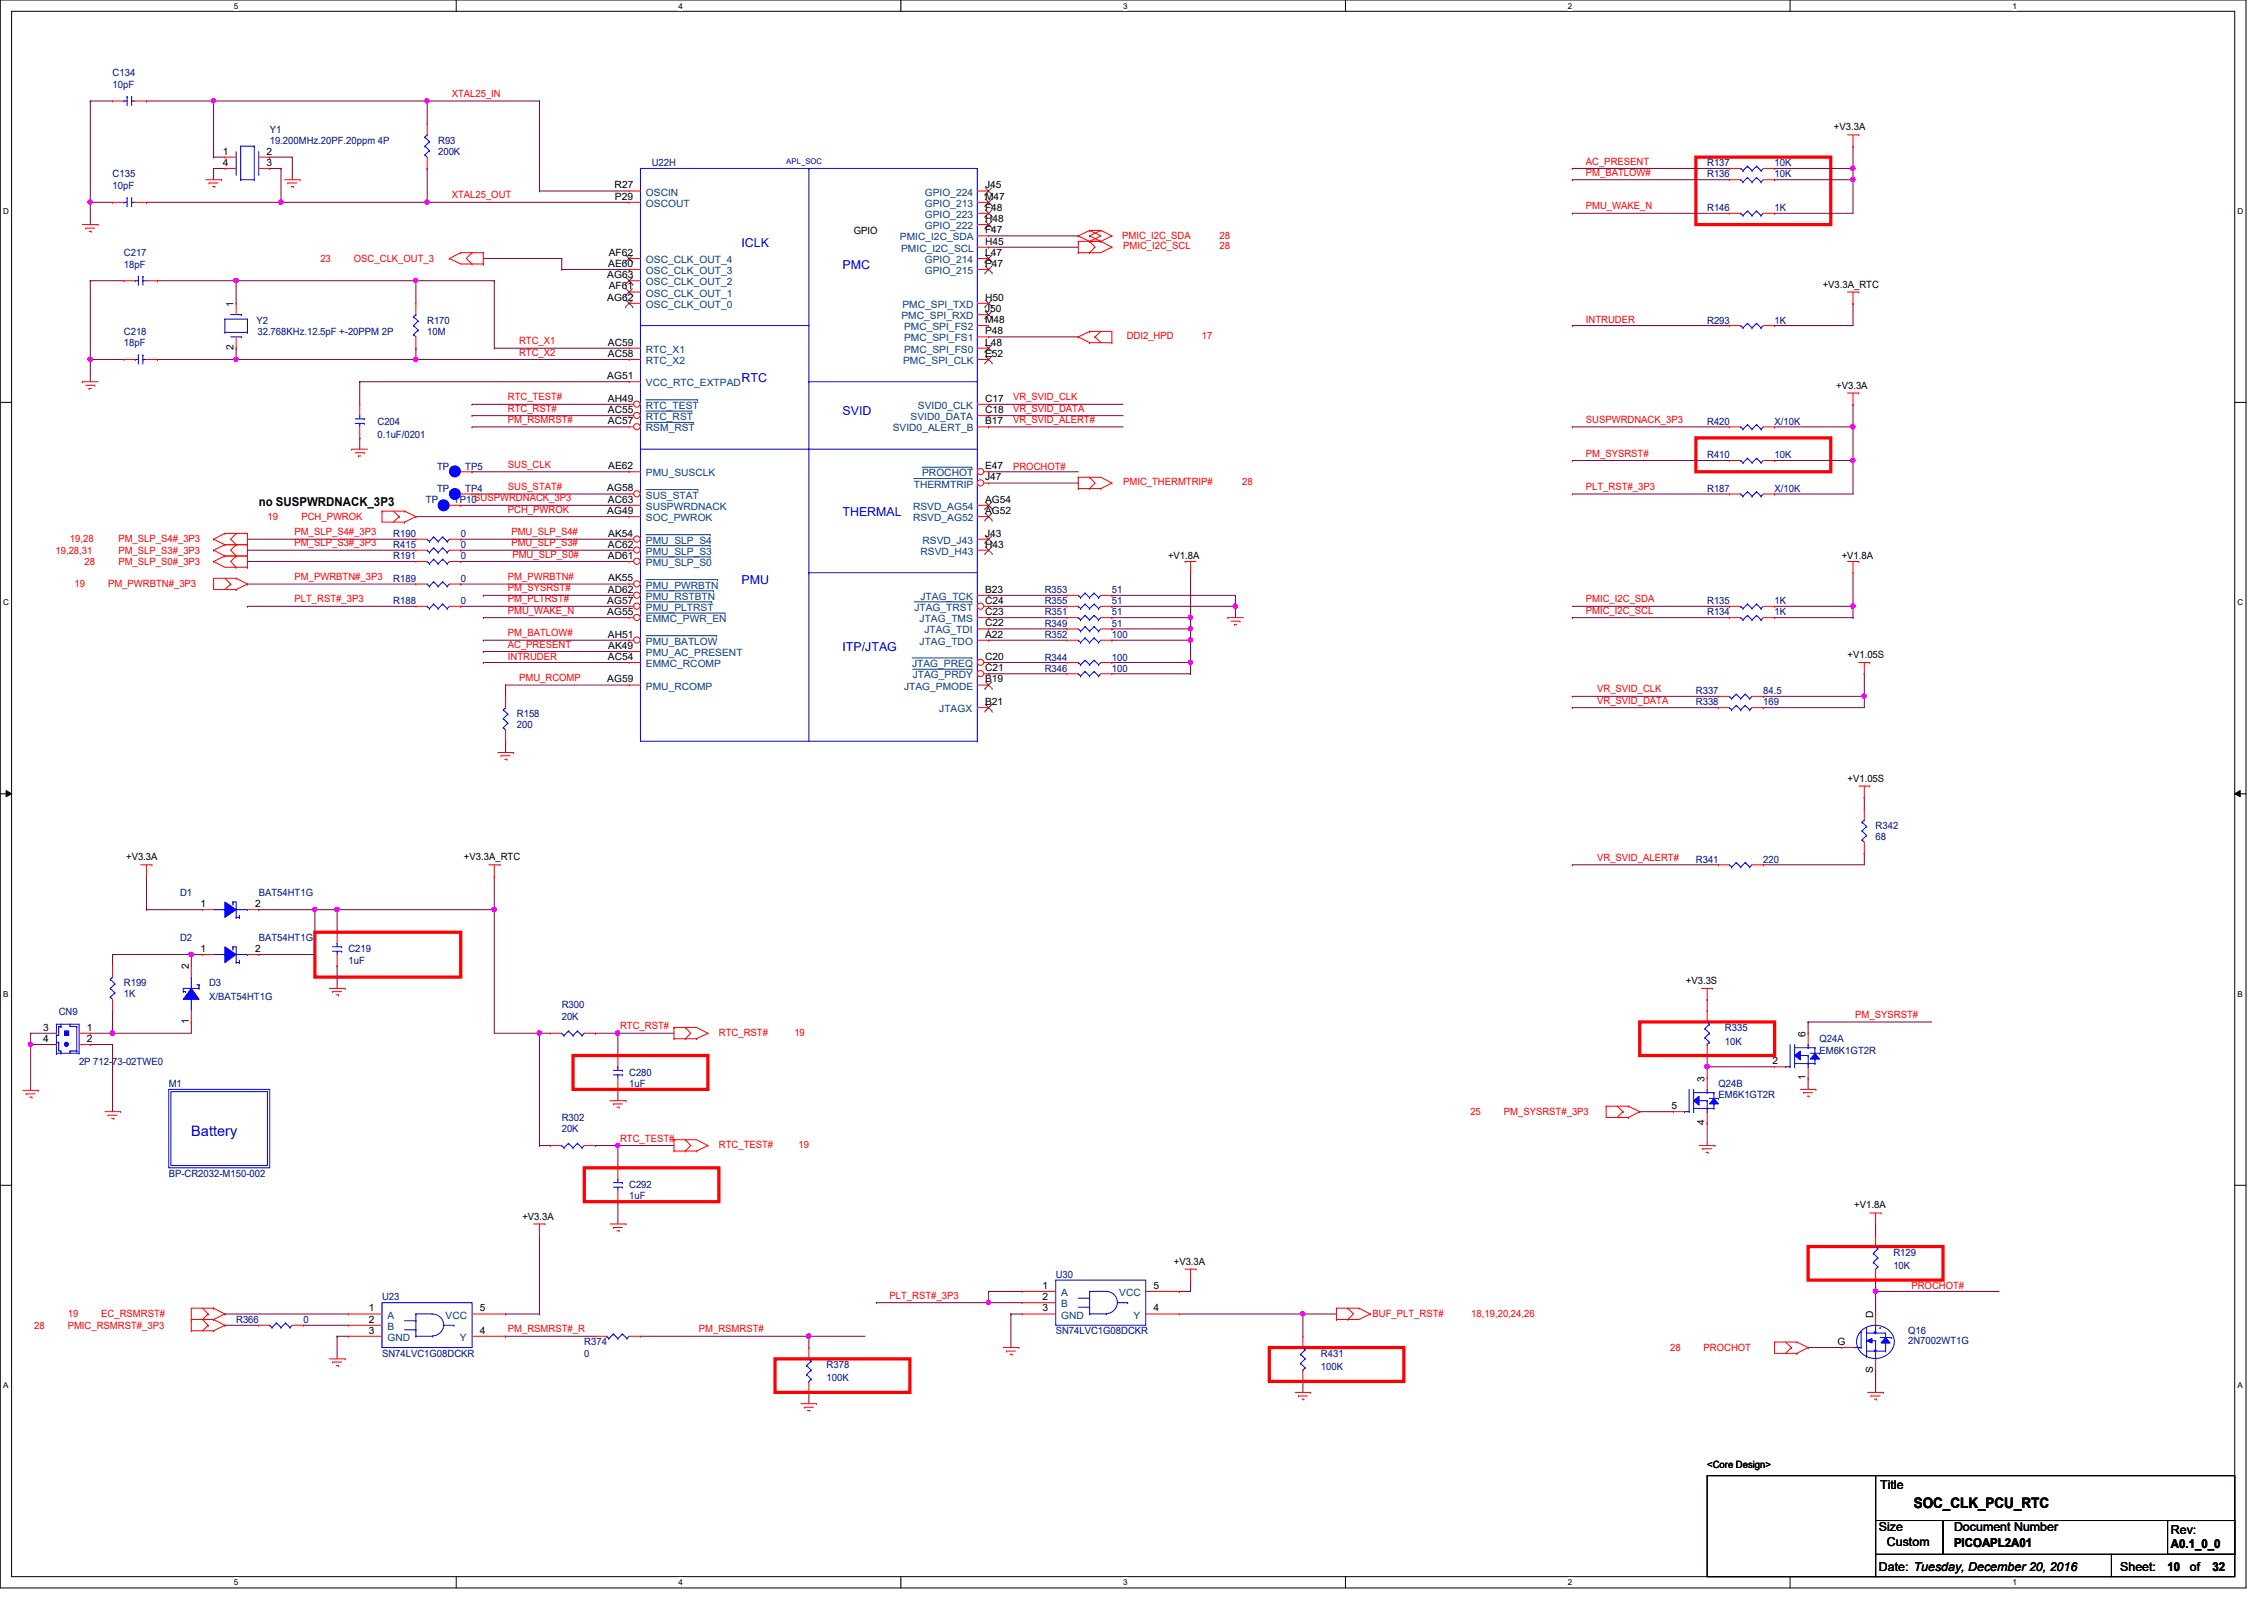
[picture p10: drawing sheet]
<svg xmlns="http://www.w3.org/2000/svg" width="297mm" height="210mm" viewBox="0 0 297 210" stroke-linecap="round" stroke-linejoin="round" font-family="sans-serif">
<defs><g id="words">
<text font-size="1.9" fill="#00f" x="25.1" y="149">Battery</text>
<text font-size="1.9" x="251.1" y="197.9">SOC_CLK_PCU_RTC</text>
<g font-size="1.6" fill="#00f">
<text x="97.3" y="32.4">ICLK</text>
<text x="110.5" y="35.3">PMC</text>
<text x="97.3" y="50.1">RTC</text>
<text x="110.5" y="54.5">SVID</text>
<text x="110.5" y="67.7">THERMAL</text>
<text x="97.3" y="76.6">PMU</text>
<text x="110.5" y="85.4">ITP/JTAG</text>
</g>
<g font-size="1.6">
<text x="33.9" y="66.3">no SUSPWRDNACK_3P3</text>
<text x="246.7" y="195.3">Title</text>
<text x="246.5" y="200.9">Size</text>
<text x="247.6" y="202.8">Custom</text>
<text x="256.4" y="200.9">Document Number</text>
<text x="256.4" y="202.9">PICOAPL2A01</text>
<text x="284.8" y="201.2">Rev:</text>
<text x="284.8" y="203.1">A0.1_0_0</text>
<text x="246.5" y="206.1">Date: Tuesday, December 20, 2016</text>
<text x="278.2" y="206.1">Sheet:</text>
<text x="284.4" y="206.2">10</text>
<text x="287.3" y="206.1">of</text>
<text x="290.3" y="206.2">32</text>
</g>
<g font-size="1.3" fill="#000080">
<text x="14.8" y="10">C134</text>
<text x="14.8" y="11.5">10pF</text>
<text x="35.4" y="17.4">Y1</text>
<text x="14.8" y="23.3">C135</text>
<text x="35.4" y="18.9">19.200MHz.20PF.20ppm 4P</text>
<text x="57.5" y="18.9">R93</text>
<text x="57.5" y="20.4">200K</text>
<text x="85.5" y="21.8">U22H</text>
<text x="224" y="23.3">R136</text>
<text x="224" y="21.8">R137</text>
<text x="232.8" y="23.3">10K</text>
<text x="232.8" y="21.8">10K</text>
<text x="14.8" y="24.8">10pF</text>
<text x="224" y="27.7">R146</text>
<text x="232.8" y="27.7">1K</text>
<text x="16.3" y="33.6">C217</text>
<text x="16.3" y="35.1">18pF</text>
<text x="16.3" y="43.9">C218</text>
<text x="16.3" y="45.4">18pF</text>
<text x="33.7" y="42.5">Y2</text>
<text x="33.8" y="43.9">32.768KHz.12.5pF +-20PPM 2P</text>
<text x="56" y="42.5">R170</text>
<text x="56" y="43.9">10M</text>
<text x="224" y="42.5">R293</text>
<text x="232.8" y="42.5">1K</text>
<text x="49.5" y="55.7">C204</text>
<text x="49.5" y="57.5">0.1uF/0201</text>
<text x="224" y="55.7">R420</text>
<text x="232.8" y="55.7">X/10K</text>
<text x="55.9" y="66">TP</text>
<text x="57.4" y="64.6">TP</text>
<text x="57.4" y="61.6">TP</text>
<text x="59.6" y="66">TP10SUSPWRDNACK_3P3</text>
<text x="61" y="64.6">TP4</text>
<text x="61" y="61.6">TP5</text>
<text x="224" y="60.1">R410</text>
<text x="224" y="64.6">R187</text>
<text x="232.8" y="60.1">10K</text>
<text x="232.8" y="64.6">X/10K</text>
<text x="51.6" y="71.9">R415</text>
<text x="51.6" y="70.4">R190</text>
<text x="60.4" y="71.9">0</text>
<text x="60.4" y="70.4">0</text>
<text x="51.6" y="76.3">R189</text>
<text x="51.6" y="73.4">R191</text>
<text x="60.4" y="76.3">0</text>
<text x="60.4" y="73.4">0</text>
<text x="137.1" y="77.8">R353</text>
<text x="145.9" y="77.8">51</text>
<text x="51.6" y="79.3">R188</text>
<text x="60.4" y="79.3">0</text>
<text x="137.1" y="82.2">R349</text>
<text x="137.1" y="83.7">R352</text>
<text x="137.1" y="80.7">R351</text>
<text x="137.1" y="79.3">R355</text>
<text x="145.9" y="82.2">51</text>
<text x="145.9" y="83.7">100</text>
<text x="145.9" y="80.7">51</text>
<text x="145.9" y="79.3">51</text>
<text x="224" y="79.3">R135</text>
<text x="224" y="80.7">R134</text>
<text x="232.8" y="79.3">1K</text>
<text x="232.8" y="80.7">1K</text>
<text x="137.1" y="88.1">R346</text>
<text x="137.1" y="86.7">R344</text>
<text x="145.9" y="88.1">100</text>
<text x="145.9" y="86.7">100</text>
<text x="67.8" y="94">R158</text>
<text x="67.8" y="95.5">200</text>
<text x="222.5" y="91.1">R337</text>
<text x="222.5" y="92.5">R338</text>
<text x="231.3" y="91.1">84.5</text>
<text x="231.3" y="92.5">169</text>
<text x="222.5" y="113.2">R341</text>
<text x="231.3" y="113.2">220</text>
<text x="246.1" y="108.8">R342</text>
<text x="246.1" y="110.2">68</text>
<text x="23.6" y="117.6">D1</text>
<text x="33.9" y="117.6">BAT54HT1G</text>
<text x="23.6" y="123.5">D2</text>
<text x="33.9" y="123.5">BAT54HT1G</text>
<text x="45.7" y="124.9">C219</text>
<text x="16.3" y="129.4">R199</text>
<text x="16.3" y="130.9">1K</text>
<text x="27.4" y="129.4">D3</text>
<text x="27.4" y="131.1">X/BAT54HT1G</text>
<text x="45.7" y="126.4">1uF</text>
<text x="7.7" y="133.2">CN9</text>
<text x="73.7" y="132.3">R300</text>
<text x="73.7" y="133.8">20K</text>
<text x="226.3" y="135.3">R335</text>
<text x="226.3" y="137">10K</text>
<text x="238.7" y="136.7">Q24A</text>
<text x="10.4" y="139.7">2P 712-73-02TWE0</text>
<text x="22.1" y="142.6">M1</text>
<text x="82.5" y="141.1">C280</text>
<text x="82.5" y="142.6">1uF</text>
<text x="225.5" y="142.6">Q24B</text>
<text x="238.7" y="138.2">EM6K1GT2R</text>
<text x="73.7" y="147">R302</text>
<text x="73.7" y="148.5">20K</text>
<text x="225.5" y="144.1">EM6K1GT2R</text>
<text x="22.1" y="154.4">BP-CR2032-M150-002</text>
<text x="82.5" y="155.9">C292</text>
<text x="82.5" y="157.4">1uF</text>
<text x="138.5" y="167.7">U30</text>
<text x="248.4" y="164.7">R129</text>
<text x="248.4" y="166.5">10K</text>
<text x="31" y="173.6">R366</text>
<text x="39.8" y="173.6">0</text>
<text x="50.1" y="170.6">U23</text>
<text x="50.1" y="178">SN74LVC1G08DCKR</text>
<text x="76.7" y="176.5">R374</text>
<text x="76.7" y="178">0</text>
<text x="108.5" y="179.5">R378</text>
<text x="138.5" y="175">SN74LVC1G08DCKR</text>
<text x="173.3" y="178">R431</text>
<text x="173.3" y="179.7">100K</text>
<text x="250.4" y="175">Q16</text>
<text x="250.4" y="176.4">2N7002WT1G</text>
<text x="108.5" y="181.2">100K</text>
</g>
<g font-size="1.3" fill="#f00">
<text x="59.3" y="12.7">XTAL25_IN</text>
<text x="208.1" y="23.1">PM_BATLOW#</text>
<text x="208.1" y="21.6">AC_PRESENT</text>
<text x="59.3" y="26">XTAL25_OUT</text>
<text x="208.1" y="27.5">PMU_WAKE_N</text>
<text x="42" y="34.3">23</text>
<text x="46.4" y="34.3">OSC_CLK_OUT_3</text>
<text x="147.2" y="31.4">PMIC_I2C_SDA</text>
<text x="147.4" y="32.7">PMIC_I2C_SCL</text>
<text x="160" y="32.7">28</text>
<text x="160" y="31.4">28</text>
<text x="68.1" y="46.7">RTC_X2</text>
<text x="68.1" y="45.2">RTC_X1</text>
<text x="147.8" y="44.5">DDI2_HPD</text>
<text x="157.7" y="44.5">17</text>
<text x="208.1" y="42.4">INTRUDER</text>
<text x="66.6" y="52.5">RTC_TEST#</text>
<text x="132.9" y="52.5">VR_SVID_CLK</text>
<text x="66.6" y="54">RTC_RST#</text>
<text x="66.6" y="55.5">PM_RSMRST#</text>
<text x="132.9" y="54">VR_SVID_DATA</text>
<text x="132.9" y="55.5">VR_SVID_ALERT#</text>
<text x="208.1" y="59.9">PM_SYSRST#</text>
<text x="208.1" y="55.5">SUSPWRDNACK_3P3</text>
<text x="66.6" y="64.3">SUS_STAT#</text>
<text x="66.6" y="61.4">SUS_CLK</text>
<text x="132.9" y="61.6">PROCHOT#</text>
<text x="147.4" y="63.7">PMIC_THERMTRIP#</text>
<text x="163" y="63.7">28</text>
<text x="208.1" y="64.3">PLT_RST#_3P3</text>
<text x="9.2" y="71.2">19,28</text>
<text x="15.5" y="71.2">PM_SLP_S4#_3P3</text>
<text x="35.1" y="68.2">19</text>
<text x="38.6" y="70.2">PM_SLP_S4#_3P3</text>
<text x="38.6" y="71.7">PM_SLP_S3#_3P3</text>
<text x="39.5" y="68.2">PCH_PWROK</text>
<text x="66.6" y="67.3">PCH_PWROK</text>
<text x="67.1" y="71.7">PMU_SLP_S3#</text>
<text x="67.1" y="70.2">PMU_SLP_S4#</text>
<text x="7.3" y="72.6">19,28,31</text>
<text x="9.8" y="77">19</text>
<text x="11.1" y="74.1">28</text>
<text x="14.2" y="77">PM_PWRBTN#_3P3</text>
<text x="15.5" y="72.6">PM_SLP_S3#_3P3</text>
<text x="15.5" y="74.1">PM_SLP_S0#_3P3</text>
<text x="38.6" y="76.1">PM_PWRBTN#_3P3</text>
<text x="66.6" y="76.1">PM_PWRBTN#</text>
<text x="66.6" y="77.6">PM_SYSRST#</text>
<text x="67.2" y="73.2">PMU_SLP_S0#</text>
<text x="38.6" y="79">PLT_RST#_3P3</text>
<text x="66.6" y="83.5">PM_BATLOW#</text>
<text x="66.6" y="79">PM_PLTRST#</text>
<text x="66.6" y="80.5">PMU_WAKE_N</text>
<text x="208.1" y="79">PMIC_I2C_SDA</text>
<text x="208.1" y="80.5">PMIC_I2C_SCL</text>
<text x="66.6" y="85">AC_PRESENT</text>
<text x="66.6" y="86.6">INTRUDER</text>
<text x="68.1" y="89.4">PMU_RCOMP</text>
<text x="209.5" y="90.8">VR_SVID_CLK</text>
<text x="209.5" y="92.3">VR_SVID_DATA</text>
<text x="209.5" y="112.9">VR_SVID_ALERT#</text>
<text x="81.4" y="135">RTC_RST#</text>
<text x="94.3" y="135.8">RTC_RST#</text>
<text x="104.2" y="135.8">19</text>
<text x="243.4" y="133.6">PM_SYSRST#</text>
<text x="81.4" y="149.8">RTC_TEST#</text>
<text x="192.9" y="146.3">25</text>
<text x="197.3" y="146.3">PM_SYSRST#_3P3</text>
<text x="94.3" y="150.6">RTC_TEST#</text>
<text x="104.8" y="150.6">19</text>
<text x="8.9" y="172.8">19</text>
<text x="13.3" y="172.8">EC_RSMRST#</text>
<text x="116.7" y="170.4">PLT_RST#_3P3</text>
<text x="180.1" y="172.8">BUF_PLT_RST#</text>
<text x="193" y="172.8">18,19,20,24,26</text>
<text x="250.8" y="169.1">PROCHOT#</text>
<text x="4.5" y="174.3">28</text>
<text x="8.9" y="174.3">PMIC_RSMRST#_3P3</text>
<text x="66.6" y="174.8">PM_RSMRST#_R</text>
<text x="91.7" y="174.8">PM_RSMRST#</text>
<text x="219.1" y="177.2">28</text>
<text x="223.5" y="177.2">PROCHOT</text>
</g>
<g font-size="1.3">
<text x="240.6" y="17.1">+V3.3A</text>
<text x="29.2" y="20.3">1</text>
<text x="29.2" y="21.8">4</text>
<text x="35" y="21.8">3</text>
<text x="35" y="20.3">2</text>
<text x="80.6" y="24.7">R27</text>
<text x="80.7" y="26.2">P29</text>
<text x="129.2" y="24.7">J45</text>
<text x="129.2" y="26.2">M47</text>
<text x="129.2" y="27.6">F48</text>
<text x="129.2" y="29.1">H48</text>
<text x="79.8" y="35">AE60</text>
<text x="79.9" y="33.6">AF62</text>
<text x="112" y="30.6">GPIO</text>
<text x="129.2" y="30.6">F47</text>
<text x="129.2" y="32.1">H45</text>
<text x="129.2" y="33.6">L47</text>
<text x="129.2" y="35">P47</text>
<text x="30.6" y="40.3" transform="rotate(-90 30.6 40.3)">1</text>
<text x="79.7" y="36.5">AG63</text>
<text x="79.7" y="39.5">AG62</text>
<text x="79.9" y="38">AF61</text>
<text x="129.2" y="39.5">H50</text>
<text x="129.2" y="40.9">J50</text>
<text x="239.1" y="37.7">+V3.3A_RTC</text>
<text x="30.6" y="46" transform="rotate(-90 30.6 46)">2</text>
<text x="79.8" y="46.8">AC58</text>
<text x="79.8" y="45.3">AC59</text>
<text x="129.2" y="42.4">M48</text>
<text x="129.2" y="43.9">P48</text>
<text x="129.2" y="45.3">L48</text>
<text x="129.2" y="46.8">E52</text>
<text x="79.7" y="49.7">AG51</text>
<text x="79.8" y="52.7">AH49</text>
<text x="129.2" y="52.7">C17</text>
<text x="240.9" y="51">+V3.3A</text>
<text x="79.8" y="54.2">AC55</text>
<text x="79.8" y="55.7">AC57</text>
<text x="129.2" y="54.2">C18</text>
<text x="129.2" y="55.7">B17</text>
<text x="79.7" y="64.5">AG58</text>
<text x="79.8" y="66">AC63</text>
<text x="79.8" y="61.6">AE62</text>
<text x="129.2" y="63">J47</text>
<text x="129.2" y="61.6">E47</text>
<text x="129.2" y="66">AG54</text>
<text x="79.7" y="67.4">AG49</text>
<text x="79.8" y="71.8">AC62</text>
<text x="79.8" y="70.4">AK54</text>
<text x="129.2" y="67.4">AG52</text>
<text x="129.2" y="70.4">J43</text>
<text x="129.2" y="71.8">H43</text>
<text x="79.8" y="73.3">AD61</text>
<text x="79.8" y="77.8">AD62</text>
<text x="79.8" y="76.3">AK55</text>
<text x="129.2" y="77.8">B23</text>
<text x="153.2" y="73.4">+V1.8A</text>
<text x="241.6" y="73.4">+V1.8A</text>
<text x="79.7" y="80.7">AG55</text>
<text x="79.7" y="79.2">AG57</text>
<text x="79.8" y="83.7">AH51</text>
<text x="129.2" y="79.2">C24</text>
<text x="129.2" y="80.7">C23</text>
<text x="129.2" y="83.7">A22</text>
<text x="129.2" y="82.2">C22</text>
<text x="79.7" y="89.5">AG59</text>
<text x="79.8" y="86.6">AC54</text>
<text x="79.8" y="85.1">AK49</text>
<text x="129.2" y="86.6">C20</text>
<text x="129.2" y="88.1">C21</text>
<text x="129.2" y="89.5">B19</text>
<text x="242.4" y="86.4">+V1.05S</text>
<text x="129.2" y="92.5">B21</text>
<text x="242.4" y="102.5">+V1.05S</text>
<text x="16.5" y="112.9">+V3.3A</text>
<text x="60.9" y="112.9">+V3.3A_RTC</text>
<text x="26.3" y="119">1</text>
<text x="33.5" y="119">2</text>
<text x="26.3" y="124.9">1</text>
<text x="33.5" y="124.9">2</text>
<text x="24.8" y="127.2" transform="rotate(-90 24.8 127.2)">2</text>
<text x="221.2" y="129.1">+V3.3S</text>
<text x="5.7" y="135.2">3</text>
<text x="5.7" y="136.7">4</text>
<text x="11.4" y="135.2">1</text>
<text x="11.4" y="136.7">2</text>
<text x="24.8" y="134.4" transform="rotate(-90 24.8 134.4)">1</text>
<text x="236.9" y="136" transform="rotate(-90 236.9 136)">6</text>
<text x="223.6" y="141.9" transform="rotate(-90 223.6 141.9)">3</text>
<text x="232.5" y="139.6">2</text>
<text x="236.9" y="141.7" transform="rotate(-90 236.9 141.7)">1</text>
<text x="219.3" y="145.5">5</text>
<text x="223.6" y="147.6" transform="rotate(-90 223.6 147.6)">4</text>
<text x="68.5" y="160">+V3.3A</text>
<text x="243.3" y="158.5">+V1.8A</text>
<text x="154" y="165.9">+V3.3A</text>
<text x="48.4" y="172">1</text>
<text x="48.4" y="173.5">2</text>
<text x="62.9" y="172">5</text>
<text x="136.8" y="169.1">1</text>
<text x="136.8" y="170.6">2</text>
<text x="136.8" y="172">3</text>
<text x="151.3" y="169.1">5</text>
<text x="151.3" y="172">4</text>
<text x="245.7" y="172.8" transform="rotate(-90 245.7 172.8)">D</text>
<text x="48.4" y="175">3</text>
<text x="62.9" y="175">4</text>
<text x="241.1" y="176.4">G</text>
<text x="245.7" y="180.2" transform="rotate(-90 245.7 180.2)">S</text>
<text x="224" y="192.6">&lt;Core Design&gt;</text>
</g>
<g font-size="1.3" fill="#004080">
<text x="84.7" y="27.1">OSCOUT</text>
<text x="84.7" y="25.7">OSCIN</text>
<text x="121.3" y="25.7">GPIO_224</text>
<text x="121.3" y="27.1">GPIO_213</text>
<text x="121.3" y="28.6">GPIO_223</text>
<text x="84.7" y="34.5">OSC_CLK_OUT_4</text>
<text x="84.7" y="35.9">OSC_CLK_OUT_3</text>
<text x="118.1" y="31.5">PMIC_I2C_SDA</text>
<text x="118.2" y="33">PMIC_I2C_SCL</text>
<text x="121.3" y="30.1">GPIO_222</text>
<text x="121.3" y="34.5">GPIO_214</text>
<text x="121.3" y="35.9">GPIO_215</text>
<text x="84.7" y="37.4">OSC_CLK_OUT_2</text>
<text x="84.7" y="38.9">OSC_CLK_OUT_1</text>
<text x="84.7" y="40.4">OSC_CLK_OUT_0</text>
<text x="118.3" y="41.9">PMC_SPI_RXD</text>
<text x="118.4" y="40.4">PMC_SPI_TXD</text>
<text x="84.7" y="47.8">RTC_X2</text>
<text x="84.7" y="46.3">RTC_X1</text>
<text x="118.5" y="47.8">PMC_SPI_CLK</text>
<text x="118.6" y="43.3">PMC_SPI_FS2</text>
<text x="118.6" y="44.8">PMC_SPI_FS1</text>
<text x="118.6" y="46.3">PMC_SPI_FS0</text>
<text x="84.7" y="53.6">RTC_TEST</text>
<text x="84.7" y="50.7">VCC_RTC_EXTPAD</text>
<text x="120.4" y="53.6">SVID0_CLK</text>
<text x="84.7" y="55.1">RTC_RST</text>
<text x="84.7" y="56.6">RSM_RST</text>
<text x="117.1" y="56.6">SVID0_ALERT_B</text>
<text x="119.5" y="55.1">SVID0_DATA</text>
<text x="84.7" y="62.5">PMU_SUSCLK</text>
<text x="84.7" y="65.4">SUS_STAT</text>
<text x="119.9" y="64">THERMTRIP</text>
<text x="121" y="62.5">PROCHOT</text>
<text x="84.7" y="71.3">PMU_SLP_S4</text>
<text x="84.7" y="66.9">SUSPWRDNACK</text>
<text x="84.7" y="68.4">SOC_PWROK</text>
<text x="119.8" y="66.9">RSVD_AG54</text>
<text x="119.8" y="68.4">RSVD_AG52</text>
<text x="121" y="71.3">RSVD_J43</text>
<text x="84.7" y="72.8">PMU_SLP_S3</text>
<text x="84.7" y="74.3">PMU_SLP_S0</text>
<text x="84.7" y="77.2">PMU_PWRBTN</text>
<text x="120.8" y="72.8">RSVD_H43</text>
<text x="84.7" y="81.6">EMMC_PWR_EN</text>
<text x="84.7" y="78.7">PMU_RSTBTN</text>
<text x="84.7" y="80.1">PMU_PLTRST</text>
<text x="120" y="80.1">JTAG_TRST</text>
<text x="120.6" y="81.6">JTAG_TMS</text>
<text x="120.8" y="78.7">JTAG_TCK</text>
<text x="121.3" y="83.1">JTAG_TDI</text>
<text x="84.7" y="84.6">PMU_BATLOW</text>
<text x="84.7" y="86.1">PMU_AC_PRESENT</text>
<text x="84.7" y="87.5">EMMC_RCOMP</text>
<text x="119.7" y="87.5">JTAG_PREQ</text>
<text x="119.8" y="89">JTAG_PRDY</text>
<text x="120.6" y="84.6">JTAG_TDO</text>
<text x="84.7" y="90.5">PMU_RCOMP</text>
<text x="118.6" y="90.5">JTAG_PMODE</text>
<text x="123.2" y="93.4">JTAGX</text>
<text x="50.8" y="173">A</text>
<text x="58.5" y="173">VCC</text>
<text x="139.2" y="170">A</text>
<text x="139.2" y="171.5">B</text>
<text x="139.2" y="173">GND</text>
<text x="146.9" y="170">VCC</text>
<text x="148.7" y="173">Y</text>
<text x="50.8" y="174.5">B</text>
<text x="50.8" y="175.9">GND</text>
<text x="60.3" y="175.9">Y</text>
</g>
<g font-size="1.1">
<text x="30.7" y="1.1">5</text>
<text x="89" y="1.1">4</text>
<text x="147.4" y="1.1">3</text>
<text x="205.7" y="1.1">2</text>
<text x="264" y="1.1">1</text>
<text x=".4" y="28.1">D</text>
<text x="293.6" y="28.1">D</text>
<text x=".4" y="79.4">C</text>
<text x="293.6" y="79.4">C</text>
<text x=".4" y="130.8">B</text>
<text x="293.6" y="130.8">B</text>
<text x=".4" y="182.1">A</text>
<text x="293.6" y="182.1">A</text>
<text x="30.7" y="208">5</text>
<text x="89" y="208">4</text>
<text x="147.4" y="208">3</text>
<text x="205.7" y="208">2</text>
<text x="264" y="208">1</text>
</g>
<text font-size="1" fill="#00f" x="103.2" y="21.5">APL_SOC</text>
</g></defs>
<path d="M0 0h294.7v208.3h-294.7zM1.5 1.5h291.7v205.3h-291.7z" fill="none" stroke="#000" stroke-width=".13"/>
<g fill="#fff">
<path d="M30.7 .2h.6v1.2h-.6z"/>
<path d="M30.7 207h.6v1.2h-.6z"/>
</g>
<path d="M59.9 0v1.5M59.9 206.8v1.5" fill="none" stroke="#000" stroke-width=".13"/>
<g fill="#fff">
<path d="M89 .2h.6v1.2h-.6z"/>
<path d="M89 207h.6v1.2h-.6z"/>
</g>
<path d="M118.2 0v1.5M118.2 206.8v1.5" fill="none" stroke="#000" stroke-width=".13"/>
<g fill="#fff">
<path d="M147.4 .2h.6v1.2h-.6z"/>
<path d="M147.4 207h.6v1.2h-.6z"/>
</g>
<path d="M176.5 0v1.5M176.5 206.8v1.5" fill="none" stroke="#000" stroke-width=".13"/>
<g fill="#fff">
<path d="M205.7 .2h.6v1.2h-.6z"/>
<path d="M205.7 207h.6v1.2h-.6z"/>
</g>
<path d="M234.9 0v1.5M234.9 206.8v1.5" fill="none" stroke="#000" stroke-width=".13"/>
<g fill="#fff">
<path d="M264 .2h.6v1.2h-.6z"/>
<path d="M264 207h.6v1.2h-.6z"/>
<path d="M.4 27.1h.8v1.2h-.8z"/>
<path d="M293.6 27.1h.7v1.2h-.7z"/>
<path d="M.4 78.4h.8v1.2h-.8z"/>
<path d="M293.6 78.4h.7v1.2h-.7z"/>
</g>
<path d="M0 52.8h1.5M293.2 52.8h1.5" fill="none" stroke="#000" stroke-width=".13"/>
<g fill="#fff">
<path d="M.4 129.8h.7v1.2h-.7z"/>
<path d="M293.6 129.8h.7v1.2h-.7z"/>
</g>
<path d="M0 104.1h1.5M.8 103.7l.7 .4-.7 .4zM293.2 104.1l.7-.4v.8zM293.2 104.1h1.5" fill="none" stroke="#000" stroke-width=".13"/>
<path d="M.8 103.7l.7 .4-.7 .4zM293.2 104.1l.7-.4v.8z" fill="#000"/>
<g fill="#fff">
<path d="M.4 181.1h.7v1.2h-.7z"/>
<path d="M293.6 181.1h.7v1.2h-.7z"/>
</g>
<path d="M0 155.5h1.5M293.2 155.5h1.5" fill="none" stroke="#000" stroke-width=".13"/>
<path d="M222.5 20.6h17.7v8.9h-17.7zM222.5 57.4h17.7v4.5h-17.7zM41.3 122.3h19.1v5.9h-19.1zM75.2 138.5h17.7v4.4h-17.7zM215.1 134.1h17.7v4.4h-17.7zM76.7 153.2h17.6v4.4h-17.6zM101.7 178.3h17.7v4.4h-17.7zM166.5 176.8h17.7v4.4h-17.7zM237.2 163.5h17.7v4.4h-17.7z" fill="none" stroke="#f00" stroke-width=".42"/>
<path d="M56 13.3h.1M56 13.3h14.8M70.8 13.3h.1M70.8 13.3v11.8M56 26.5h.1M56 26.5h26.5M70.8 25.1h.1M70.8 25.1h11.7" fill="none" stroke="#800040" stroke-width=".13"/>
<circle cx="56" cy="26.5" r=".29" fill="#f0f"/>
<circle cx="56" cy="26.5" r=".29" fill="none" stroke="#f0f" stroke-width=".13"/>
<g fill="none" stroke="#800040" stroke-width=".13">
<path d="M28 13.3h.1M28 13.3v7.3M28 20.6h.1M28 22.1h.1M28 20.6h1.5M28 22.1h1.5M28 22.1v1.5M35.4 20.6h.1M35.4 22.1h.1M35.4 20.6h3M35.4 22.1h1.5M36.9 22.1h.1"/>
<path d="M36.9 22.1v4.4h19.1M38.4 20.6h.1M38.4 20.6v3M56 26.5h.1"/>
</g>
<circle cx="36.8" cy="26.5" r=".29" fill="#f0f"/>
<circle cx="36.8" cy="26.5" r=".29" fill="none" stroke="#f0f" stroke-width=".13"/>
<path d="M28 13.3h28M56 13.3h.1" fill="none" stroke="#800040" stroke-width=".13"/>
<circle cx="28" cy="13.2" r=".29" fill="#f0f"/>
<circle cx="28" cy="13.2" r=".29" fill="none" stroke="#f0f" stroke-width=".13"/>
<circle cx="56" cy="13.2" r=".29" fill="#f0f"/>
<circle cx="56" cy="13.2" r=".29" fill="none" stroke="#f0f" stroke-width=".13"/>
<path d="M11.9 13.3h.1M11.9 13.3v16.2M56 13.3h.1M56 13.3v2.9M11.9 26.5h.1M11.9 26.5h2.9M56 22.1h.1M56 22.1v4.4" fill="none" stroke="#800040" stroke-width=".13"/>
<circle cx="11.8" cy="26.5" r=".29" fill="#f0f"/>
<circle cx="11.8" cy="26.5" r=".29" fill="none" stroke="#f0f" stroke-width=".13"/>
<path d="M129.7 78.1h.1M129.7 78.1h10.3M145.9 78.1h.1M145.9 79.5h.1M145.9 78.1h16.2M145.9 79.5h16.2M162.1 79.5h.1M162.1 79.5v1.5" fill="none" stroke="#800040" stroke-width=".13"/>
<circle cx="162.1" cy="79.5" r=".29" fill="#f0f"/>
<circle cx="162.1" cy="79.5" r=".29" fill="none" stroke="#f0f" stroke-width=".13"/>
<path d="M129.7 79.5h.1M129.7 79.5h10.3M162.1 78.1h.1M162.1 78.1v1.4M129.7 82.5h.1M129.7 81h.1M129.7 82.5h10.3M129.7 81h10.3M145.9 81h.1M145.9 81h10.3" fill="none" stroke="#800040" stroke-width=".13"/>
<circle cx="156.2" cy="81" r=".29" fill="#f0f"/>
<circle cx="156.2" cy="81" r=".29" fill="none" stroke="#f0f" stroke-width=".13"/>
<path d="M156.2 75.1h.1M156.2 75.1v5.9M145.9 82.5h.1M145.9 82.5h10.3" fill="none" stroke="#800040" stroke-width=".13"/>
<circle cx="156.2" cy="82.5" r=".29" fill="#f0f"/>
<circle cx="156.2" cy="82.5" r=".29" fill="none" stroke="#f0f" stroke-width=".13"/>
<path d="M129.7 84h.1M129.7 84h10.3M145.9 84h.1M145.9 84h10.3M156.2 84h.1M156.2 84v2.9" fill="none" stroke="#800040" stroke-width=".13"/>
<circle cx="156.2" cy="84" r=".29" fill="#f0f"/>
<circle cx="156.2" cy="84" r=".29" fill="none" stroke="#f0f" stroke-width=".13"/>
<path d="M145.9 86.9h.1M145.9 86.9h10.3" fill="none" stroke="#800040" stroke-width=".13"/>
<circle cx="156.2" cy="86.9" r=".29" fill="#f0f"/>
<circle cx="156.2" cy="86.9" r=".29" fill="none" stroke="#f0f" stroke-width=".13"/>
<path d="M11.9 36.8h.1M11.9 36.8v10.4M54.6 45.7h.1M54.6 45.7v1.5M129.7 86.9h.1M129.7 86.9h10.3" fill="none" stroke="#800040" stroke-width=".13"/>
<circle cx="11.8" cy="47.1" r=".29" fill="#f0f"/>
<circle cx="11.8" cy="47.1" r=".29" fill="none" stroke="#f0f" stroke-width=".13"/>
<path d="M11.9 36.8h.1M11.9 36.8h4.4M54.6 36.8h.1M54.6 36.8h10.3M64.9 36.8h.1M64.9 36.8v8.9M11.9 47.2h.1M11.9 47.2v2.9M54.6 47.2h.1M54.6 47.2h27.9" fill="none" stroke="#800040" stroke-width=".13"/>
<circle cx="54.5" cy="47.1" r=".29" fill="#f0f"/>
<circle cx="54.5" cy="47.1" r=".29" fill="none" stroke="#f0f" stroke-width=".13"/>
<path d="M31 36.8h.1M31 36.8v3M31 36.8h23.6M54.6 36.8h.1M54.6 36.8v3M11.9 47.2h.1M11.9 47.2h4.4" fill="none" stroke="#800040" stroke-width=".13"/>
<circle cx="54.5" cy="36.8" r=".29" fill="#f0f"/>
<circle cx="54.5" cy="36.8" r=".29" fill="none" stroke="#f0f" stroke-width=".13"/>
<circle cx="31" cy="36.8" r=".29" fill="#f0f"/>
<circle cx="31" cy="36.8" r=".29" fill="none" stroke="#f0f" stroke-width=".13"/>
<path d="M31 45.7h.1M31 47.2h.1M31 45.7v1.5M31 47.2h23.6" fill="none" stroke="#800040" stroke-width=".13"/>
<circle cx="31" cy="47.1" r=".29" fill="#f0f"/>
<circle cx="31" cy="47.1" r=".29" fill="none" stroke="#f0f" stroke-width=".13"/>
<path d="M20.7 36.8h.1M20.7 36.8h10.3M20.7 47.2h.1M20.7 47.2h10.3M64.9 45.7h.1M64.9 45.7h17.6M129.7 61.9h.1M129.7 61.9h11.8M44.2 119.3h.1M44.2 119.3h20.7" fill="none" stroke="#800040" stroke-width=".13"/>
<circle cx="44.2" cy="119.3" r=".29" fill="#f0f"/>
<circle cx="44.2" cy="119.3" r=".29" fill="none" stroke="#f0f" stroke-width=".13"/>
<path d="M33.9 119.3h.1M33.9 119.3h7.4M41.3 119.3h.1M41.3 119.3v5.9h-7.4M33.9 125.2h.1" fill="none" stroke="#800040" stroke-width=".13"/>
<circle cx="41.3" cy="119.3" r=".29" fill="#f0f"/>
<circle cx="41.3" cy="119.3" r=".29" fill="none" stroke="#f0f" stroke-width=".13"/>
<g fill="none" stroke="#800040" stroke-width=".13">
<path d="M19.2 114.9h.1M19.2 119.3h.1M19.2 114.9v4.4M19.2 119.3h7.4M41.3 119.3h.1M41.3 119.3h2.9M11.9 135.6h.1M11.9 137h.1M11.9 137h2.9M14.8 137h.1M14.8 125.2h.1M14.8 135.6h.1"/>
<path d="M14.8 125.2v1.5M14.8 137v8.8M25.1 125.2h.1M25.1 134.1h.1M25.1 134.1v1.5h-13.2M25.1 125.2h1.5M25.1 125.2v1.5M44.2 126.7h.1M44.2 126.7v3"/>
</g>
<circle cx="14.7" cy="135.5" r=".29" fill="#f0f"/>
<circle cx="14.7" cy="135.5" r=".29" fill="none" stroke="#f0f" stroke-width=".13"/>
<path d="M14.8 125.2h.1M14.8 125.2h10.3" fill="none" stroke="#800040" stroke-width=".13"/>
<circle cx="25.1" cy="125.2" r=".29" fill="#f0f"/>
<circle cx="25.1" cy="125.2" r=".29" fill="none" stroke="#f0f" stroke-width=".13"/>
<path d="M44.2 119.3h.1M44.2 119.3v3M64.9 114.9h.1M64.9 119.3h.1M64.9 114.9v20.7M14.8 132.6h.1M14.8 132.6v3" fill="none" stroke="#800040" stroke-width=".13"/>
<circle cx="64.8" cy="119.3" r=".29" fill="#f0f"/>
<circle cx="64.8" cy="119.3" r=".29" fill="none" stroke="#f0f" stroke-width=".13"/>
<path d="M70.8 135.6h.1M70.8 135.6h1.4M78.1 135.6h.1M78.1 135.6h10.3M81.1 135.6h.1M81.1 135.6v2.9M81.1 142.9h.1M81.1 142.9v1.5" fill="none" stroke="#800040" stroke-width=".13"/>
<circle cx="81" cy="135.5" r=".29" fill="#f0f"/>
<circle cx="81" cy="135.5" r=".29" fill="none" stroke="#f0f" stroke-width=".13"/>
<g fill="none" stroke="#800040" stroke-width=".13">
<path d="M32.5 79.5h.1M32.5 79.5h22.1M54.6 67.8h.1M54.6 67.8h27.9M60.4 72.2h.1M60.4 76.6h.1M60.4 79.5h.1M60.4 79.5h22.1M60.4 72.2h22.1M60.4 76.6h22.1M63.4 85.5h.1M63.4 84h.1"/>
<path d="M63.4 85.5h19.1M63.4 84h19.1M106.1 175.3h.1M106.1 175.3h7.4"/>
</g>
<circle cx="106.1" cy="175.3" r=".29" fill="#f0f"/>
<circle cx="106.1" cy="175.3" r=".29" fill="none" stroke="#f0f" stroke-width=".13"/>
<g fill="none" stroke="#800040" stroke-width=".13">
<path d="M243.1 79.5h.1M243.1 75.1v4.4M29.5 172.4h.1M29.5 172.4h16.2M39.8 173.9h.1M39.8 173.9h5.9M44.2 175.3h.1M44.2 175.3h1.5M44.2 175.3v3M66.3 172.4h.1M66.3 172.4h4.5M70.8 172.4h.1"/>
<path d="M70.8 162.1v10.3M84 175.3h22.1M106.1 175.3h.1"/>
</g>
<circle cx="243.1" cy="79.5" r=".29" fill="#f0f"/>
<circle cx="243.1" cy="79.5" r=".29" fill="none" stroke="#f0f" stroke-width=".13"/>
<path d="M63.4 78.1h.1M63.4 78.1h19.1M78.1 150.3h.1M78.1 150.3h10.3M81.1 157.6h.1M81.1 150.3h.1M81.1 150.3v2.9M81.1 157.6v3M29.5 173.9h.1M29.5 173.9h4.4M66.3 175.3h.1M66.3 175.3h11.8" fill="none" stroke="#800040" stroke-width=".13"/>
<circle cx="81" cy="150.3" r=".29" fill="#f0f"/>
<circle cx="81" cy="150.3" r=".29" fill="none" stroke="#f0f" stroke-width=".13"/>
<path d="M70.8 135.6h.1M70.8 135.6v14.7" fill="none" stroke="#800040" stroke-width=".13"/>
<circle cx="70.7" cy="135.5" r=".29" fill="#f0f"/>
<circle cx="70.7" cy="135.5" r=".29" fill="none" stroke="#f0f" stroke-width=".13"/>
<path d="M243.1 56h.1M243.1 56v4.4h-10.3M32.5 70.7h.1M32.5 72.2h.1M32.5 70.7h22.1M32.5 72.2h22.1M60.4 70.7h.1M60.4 70.7h22.1M232.8 60.4h.1M70.8 150.3h.1M70.8 150.3h1.4" fill="none" stroke="#800040" stroke-width=".13"/>
<circle cx="243.1" cy="60.4" r=".29" fill="#f0f"/>
<circle cx="243.1" cy="60.4" r=".29" fill="none" stroke="#f0f" stroke-width=".13"/>
<g fill="none" stroke="#800040" stroke-width=".13">
<path d="M206.3 60.4h.1M206.3 60.4h20.6M224 131.1h.1M224 140h.1M224 138.5h.1M224 131.1v1.5M224 138.5v2.9M224 140h8.8M237.2 134.1h.1M237.2 134.1h16.2M215.1 145.8h.1M215.1 145.8h4.4"/>
<path d="M224 147.3h.1M224 147.3v3M237.2 141.4h.1M237.2 141.4v1.5"/>
</g>
<circle cx="224" cy="139.9" r=".29" fill="#f0f"/>
<circle cx="224" cy="139.9" r=".29" fill="none" stroke="#f0f" stroke-width=".13"/>
<g fill="none" stroke="#800040" stroke-width=".13">
<path d="M11.9 13.3h.1M11.9 13.3h2.9M19.2 13.3h.1M19.2 13.3h8.8M19.2 26.5h.1M19.2 26.5h17.7M206.3 28h.1M206.3 28h20.6M232.8 28h.1M243.1 39.8h.1M243.1 23.6h.1M243.1 39.8v2.9h-10.3"/>
<path d="M243.1 23.6v4.4h-10.3M47.2 50.1h.1M47.2 57.4h.1M47.2 50.1h35.3M47.2 50.1v2.9M47.2 57.4v1.5M61.9 53h.1M61.9 54.5h.1M61.9 56h.1M61.9 53h20.6M61.9 54.5h20.6M61.9 56h20.6"/>
<path d="M206.3 42.7h.1M206.3 42.7h20.6M232.8 42.7h.1M60.4 73.7h.1M60.4 73.7h22.1M61.9 64.8h.1M61.9 64.8h20.6M63.4 86.9h.1M63.4 81h.1M63.4 86.9h19.1M63.4 81h19.1M66.3 89.9h.1"/>
<path d="M66.3 97.2h.1M66.3 89.9h16.2M66.3 89.9v1.5M66.3 97.2v1.5M237.2 134.1h.1M237.2 134.1v1.5"/>
</g>
<circle cx="243.1" cy="23.6" r=".29" fill="#f0f"/>
<circle cx="243.1" cy="23.6" r=".29" fill="none" stroke="#f0f" stroke-width=".13"/>
<path d="M206.3 23.6h.1M206.3 23.6h20.6M232.8 23.6h.1M232.8 22.1h.1M232.8 23.6h10.3M232.8 22.1h10.3M206.3 56h.1M206.3 56h20.6" fill="none" stroke="#800040" stroke-width=".13"/>
<circle cx="243.1" cy="22.1" r=".29" fill="#f0f"/>
<circle cx="243.1" cy="22.1" r=".29" fill="none" stroke="#f0f" stroke-width=".13"/>
<g fill="none" stroke="#800040" stroke-width=".13">
<path d="M243.1 19.2h.1M243.1 19.2v4.4M206.3 22.1h.1M206.3 22.1h20.6M243.1 22.1h.1M129.7 53h.1M129.7 54.5h.1M129.7 56h.1M129.7 53h17.7M129.7 54.5h17.7M129.7 56h17.7M232.8 56h.1"/>
<path d="M243.1 53h.1M243.1 53v3h-10.3M32.5 76.6h.1M32.5 76.6h22.1M61.9 61.9h.1M61.9 61.9h20.6M129.7 63.4h11.8M141.5 63.4h.1M129.7 88.4h.1M129.7 88.4h10.3M145.9 88.4h10.3M156.2 81h.1"/>
<path d="M156.2 82.5h.1M156.2 88.4h.1M156.2 86.9h.1M156.2 81v3M156.2 86.9v1.5"/>
</g>
<circle cx="243.1" cy="56" r=".29" fill="#f0f"/>
<circle cx="243.1" cy="56" r=".29" fill="none" stroke="#f0f" stroke-width=".13"/>
<g fill="none" stroke="#800040" stroke-width=".13">
<path d="M129.7 44.2h11.8M141.5 44.2h.1M206.3 64.8h.1M206.3 64.8h20.6M232.8 64.8h.1M243.1 60.4h.1M243.1 60.4v4.4h-10.3M106.1 175.3h.1M106.1 175.3v1.5M129.7 169.4h.1M129.7 170.9h.1M129.7 169.4h4.4"/>
<path d="M129.7 170.9h4.4M129.7 169.4v1.5M132.6 172.4h.1M132.6 172.4v4.4M132.6 172.4h1.5M154.7 169.4h.1M154.7 169.4h1.5M106.1 182.7h.1M106.1 182.7v1.4"/>
</g>
<circle cx="129.7" cy="170.9" r=".29" fill="#f0f"/>
<circle cx="129.7" cy="170.9" r=".29" fill="none" stroke="#f0f" stroke-width=".13"/>
<path d="M154.7 172.4h16.2M170.9 172.4h.1" fill="none" stroke="#800040" stroke-width=".13"/>
<circle cx="170.9" cy="172.4" r=".29" fill="#f0f"/>
<circle cx="170.9" cy="172.4" r=".29" fill="none" stroke="#f0f" stroke-width=".13"/>
<g fill="none" stroke="#800040" stroke-width=".13">
<path d="M129.7 32.4h.1M129.7 30.9h11.8M129.7 32.4h11.8M141.5 30.9h.1M32.5 73.7h.1M32.5 73.7h22.1M206.3 91.4h.1M206.3 92.8h.1M206.3 91.4h19.2M206.3 92.8h19.2M231.3 91.4h.1M231.3 91.4h13.3"/>
<path d="M115 170.9h.1M115 170.9h14.7M156.2 167.9h.1M156.2 167.9v1.5M170.9 172.4h.1M170.9 172.4v2.9M170.9 172.4h4.4M170.9 181.2h.1M170.9 181.2v1.5"/>
</g>
<circle cx="244.6" cy="91.3" r=".29" fill="#f0f"/>
<circle cx="244.6" cy="91.3" r=".29" fill="none" stroke="#f0f" stroke-width=".13"/>
<g fill="none" stroke="#800040" stroke-width=".13">
<path d="M206.3 79.5h20.6M226.9 79.5h.1M232.8 79.5h10.3M243.1 79.5h.1M243.1 79.5v1.5M206.3 81h.1M206.3 81h20.6M231.3 92.8h.1M232.8 81h.1M232.8 81h10.3M243.1 81h.1M244.6 88.4h.1"/>
<path d="M244.6 91.4h.1M244.6 88.4v4.4h-13.3M206.3 113.5h.1M206.3 113.5h19.2M231.3 113.5h.1M244.6 112h.1M244.6 104.6h.1M244.6 104.6v1.5M244.6 112v1.5h-13.3M237.2 176.8h.1M237.2 176.8h4.4M246.1 160.6h.1"/>
<path d="M246.1 169.4h.1M246.1 179.7h.1M246.1 160.6v1.5M246.1 167.9v1.5M246.1 179.7v3M246.1 169.4h16.2"/>
</g>
<circle cx="246" cy="169.4" r=".29" fill="#f0f"/>
<circle cx="246" cy="169.4" r=".29" fill="none" stroke="#f0f" stroke-width=".13"/>
<path d="M60.4 66.3h.1M60.4 66.3h22.1M4 135.6h.1M4 137h.1M4 135.6h3.4M4 137v6M4 137h3.4M246.1 172.4h.1M246.1 169.4v3" fill="none" stroke="#800040" stroke-width=".13"/>
<circle cx="4" cy="137" r=".29" fill="#f0f"/>
<circle cx="4" cy="137" r=".29" fill="none" stroke="#f0f" stroke-width=".13"/>
<path d="M63.4 33.9h10.3M73.7 33.9h.1M73.7 35.3h.1M73.7 33.9v1.4M73.7 35.3h8.8M82.5 35.3h.1M4 135.6h.1M4 135.6v1.4M64.9 135.6h5.9M70.8 135.6h.1" fill="none" stroke="#800040" stroke-width=".13"/>
<g fill="none" stroke="#f00" stroke-width=".13">
<path d="M242.4 17.7h1.5M243.1 19.2h.1M243.1 17.7v1.5M243.9 17.7h.1M10.8 29.5h2.1M11.3 29.9h.1M11.3 29.9h1.1M11.7 30.4h.3M12 30.4h.1M12.9 29.5h.1M27 23.6h2.1M27.4 24h.1"/>
<path d="M27.4 24h1.2M27.9 24.5h.3M28.2 24.5h.1M29.1 23.6h.1M37.3 23.6h2.1M37.8 24h.1M37.8 24h1.1M38.2 24.5h.3M38.5 24.5h.1M39.4 23.6h.1M54.6 39.8h.1M54.6 39.8v1.5"/>
<path d="M59 33.9h.1M59 33.9l1.4 .7h3M60.4 33.1h.1M60.4 33.1h3M60.4 33.1l-1.4 .8M61.9 34.6h.1M61.9 33.1h.1M61.9 33.1l-.7 .8 .7 .7M63.4 34.6h.1M63.4 33.1h.1M63.4 33.1v1.5M141.5 30.9h.1"/>
<path d="M141.5 33.1h.1M141.5 31.7h.1M141.5 31.7v1.4M141.5 31.7h2.9M141.5 30.9l1.5 .8M143 30.2h.1M143 31.7h.1M143 30.9h.1M143 33.1h.1M143 30.2h1.4M143 30.2l-1.5 .7M143 30.2l1.4 .7-1.4 .8"/>
<path d="M143 30.9l1.4 .8M143 31.7l.7 .7-.7 .7M144.4 31.7h.1M144.4 30.2h.1M144.4 30.2l1.5 .7M144.4 30.2l-1.4 .7M144.4 31.7l1.5 .7M145.9 30.9h.1M145.9 32.4h.1M145.9 30.9l-1.5 .8M145.9 32.4l-1.5 .7h-2.9M242.4 38.3h1.5"/>
<path d="M243.1 39.8h.1M243.1 38.3v1.5M243.9 38.3h.1M10.8 50.1h.1M10.8 50.1h2.1M11.3 50.5h1.1M11.7 51h.1M11.7 51h.3M12.4 50.5h.1M46.1 58.9h.1M46.1 58.9h2.1M46.6 59.4h1.2"/>
<path d="M47 59.8h.1M47 59.8h.3M47.8 59.4h.1M54.6 45.7h.1M54.6 44.2v1.5M141.5 44.2h.1M141.5 44.2l1.5 .8M143 43.5h.1M143 45h.1M143 43.5h2.9v1.5M143 45h2.9M143 43.5l-1.5 .7"/>
<path d="M143.7 44.2h.1M143.7 44.2l.7 .8M144.4 43.5l-.7 .7M145.9 45h.1M242.4 51.6h1.5M243.1 53h.1M243.1 51.6v1.4M243.9 51.6h.1M28 75.9h.1M28 70.7h.1M28 72.2h.1M28 73.7h.1"/>
<path d="M28 75.9v1.4h3M28 75.9h3M28 70.7l1.5 .8M28 72.2l1.5 .7M28 73.7l1.5 .7h3M29.5 70h.1M29.5 71.5h.1M29.5 72.9h.1M29.5 75.9l.8 .7M29.5 71.5h3M29.5 70l-1.5 .7M29.5 70h3"/>
<path d="M29.5 72.9h3M29.5 71.5l-1.5 .7M29.5 72.9l-1.5 .8M30.3 76.6h.1M30.3 76.6l-.8 .7M31 77.3h.1M31 75.9h.1M31 71.5h.1M31 70h.1M31 72.9h.1M31 74.4h.1M31 75.9l1.5 .7"/>
<path d="M31 70l-.7 .7 .7 .8M31 71.5l-.7 .7 .7 .7M31 72.9l-.7 .8 .7 .7M32.5 76.6h.1M32.5 71.5h.1M32.5 70h.1M32.5 72.9h.1M32.5 74.4h.1M32.5 76.6l-1.5 .7M32.5 70v4.4M50.1 67.1h.1M50.1 67.1v1.4h3"/>
<path d="M50.1 67.1h3M51.6 67.1l.8 .7M52.4 67.8h.1M52.4 67.8l-.8 .7M53.1 68.5h.1M53.1 67.1h.1M53.1 67.1l1.5 .7M54.6 67.8h.1M54.6 67.8l-1.5 .7M141.5 62.6h.1M141.5 64.1h.1M141.5 62.6h2.9l1.5 .8"/>
<path d="M141.5 64.1h2.9M141.5 62.6v1.5M143 62.6h.1M143 64.1h.1M143 62.6l.7 .8-.7 .7M144.4 64.1h.1M145.9 63.4h.1M145.9 63.4l-1.5 .7M155.5 73.7h.1M155.5 73.7h1.4M156.2 75.1h.1M156.2 73.7v1.4"/>
<path d="M242.4 73.7h1.5M243.1 75.1h.1M243.1 73.7v1.4M243.9 73.7h.1M65.3 98.7h2.1M65.7 99.1h.1M65.7 99.1h1.2M66.2 99.6h.3M66.3 97.2h.1M66.3 91.4h.1M66.3 91.4v1.4M66.3 95.8v1.4"/>
<path d="M66.5 99.6h.1M67.4 98.7h.1M140 82.5h.1M140 82.5h1.5M144.4 82.5h1.5M145.9 82.5h.1M161.1 81h.1M161.1 81h2M161.5 81.5h1.2M162 81.9h.1M162 81.9h.3M162.7 81.5h.1"/>
<path d="M243.9 86.9h1.4M244.6 88.4h.1M244.6 86.9v1.5M245.3 86.9h.1M18.5 113.5h1.4M19.2 114.9h.1M19.2 113.5v1.4M19.9 113.5h.1M64.1 113.5h1.5M64.9 114.9h.1M64.9 113.5v1.4M65.6 113.5h.1"/>
<path d="M243.9 103.1h1.4M244.6 104.6h.1M244.6 103.1v1.5M245.3 103.1h.1M43.2 129.7h2.1M43.6 130.1h.1M43.6 130.1h1.2M44.1 130.5h.3M44.4 130.5h.1M45.3 129.7h.1M88.4 134.8h.1M88.4 136.3h.1"/>
<path d="M88.4 134.8h3l1.5 .8M88.4 136.3h3M88.4 134.8v1.5M89.9 134.8h.1M89.9 136.3h.1M89.9 134.8l.7 .8-.7 .7M91.4 136.3h.1M92.9 135.6h.1M92.9 135.6l-1.5 .7M223.2 129.7h1.5M224 131.1h.1M224 129.7v1.4"/>
<path d="M224.7 129.7h.1M3 143h2.1M3.4 143.5h.1M3.4 143.5h1.2M3.9 143.9h.3M4.2 143.9h.1M5.1 143h.1M13.8 145.8h2M14.2 146.3h.1M14.2 146.3h1.2M14.6 146.7h.3M14.9 146.7h.1"/>
<path d="M15.8 145.8h.1M80 144.4h2.1M80.5 144.8h.1M80.5 144.8h1.2M80.9 145.2h.3M81.2 145.2h.1M82.1 144.4h.1M88.4 149.5h.1M88.4 151h.1M88.4 149.5v1.5M88.4 149.5h3l1.5 .8M88.4 151h3"/>
<path d="M89.9 149.5h.1M89.9 151h.1M89.9 149.5l.7 .8-.7 .7M91.4 151h.1M92.9 150.3h.1M92.9 150.3l-1.5 .7M210.7 145.1h.1M210.7 145.1v1.5h3M210.7 145.1h3M212.2 145.1l.7 .7M212.9 145.8h.1M212.9 145.8l-.7 .8"/>
<path d="M213.7 146.6h.1M213.7 145.1h.1M213.7 145.1l1.4 .7M215.1 145.8h.1M215.1 145.8l-1.4 .8M222.9 150.3h2.1M223.4 150.7h.1M223.4 150.7h1.2M223.8 151.2h.3M224.1 151.2h.1M225 150.3h.1M236.2 142.9h2"/>
<path d="M236.6 143.3h.1M236.6 143.3h1.2M237.1 143.8h.3M237.4 143.8h.1M238.2 142.9h.1M245.3 159.1h1.5M246.1 159.1v1.5M246.8 159.1h.1M25.1 173.1h.1M25.1 174.6h.1M25.1 173.1h2.9M25.1 174.6h2.9"/>
<path d="M26.6 171.6l.7 .8M27.3 172.4h.1M27.3 173.9h.1M27.3 172.4l-.7 .7 .7 .8M27.3 173.9l-.7 .7M28 171.6h.1M28 173.1h.1M28 174.6h.1M28 171.6h-2.9v3M28 171.6l1.5 .8M28 173.1l1.5 .8M29.5 172.4h.1"/>
<path d="M29.5 173.9h.1M29.5 172.4l-1.5 .7M29.5 173.9l-1.5 .7M43.2 178.3h2.1M43.6 178.7h.1M43.6 178.7h1.2M44.1 179.2h.3M44.4 179.2h.1M45.3 178.3h.1M70 160.6h1.5M70.8 162.1h.1M70.8 160.6v1.5"/>
<path d="M71.5 160.6h.1M80 160.6h2.1M80.5 161h.1M80.5 161h1.2M80.9 161.5h.3M81.2 161.5h.1M82.1 160.6h.1M131.6 176.8h2.1M132 177.2h.1M132 177.2h1.2M132.5 177.7h.3M132.8 177.7h.1"/>
<path d="M133.7 176.8h.1M155.5 166.5h1.4M156.2 167.9h.1M156.2 166.5v1.4M156.9 166.5h.1M170.9 175.3h.1M170.9 175.3v1.5M170.9 179.7v1.5M175.3 173.1h.1M175.3 171.6h.1M175.3 171.6h3M175.3 171.6v1.5"/>
<path d="M176.8 173.1h.1M176.8 171.6h.1M176.8 171.6l.8 .8-.8 .7M178.3 171.6h.1M178.3 171.6l1.5 .8M179.8 172.4h.1M179.8 172.4l-1.5 .7h-3M232.8 176.1h.1M232.8 176.1v1.4h3M232.8 176.1h3M234.3 176.1l.7 .7M235 176.8h.1"/>
<path d="M235 176.8l-.7 .7M235.8 177.5h.1M235.8 176.1h.1M235.8 176.1l1.4 .7M237.2 176.8h.1M237.2 176.8l-1.4 .7M246.1 160.6h.1M105.1 184.1h2M105.5 184.6h.1M105.5 184.6h1.2M106 185h.3M106.3 185h.1"/>
<path d="M107.1 184.1h.1M169.9 182.7h2.1M170.3 183.1h.1M170.3 183.1h1.2M170.8 183.6h.3M170.9 181.2h.1M171.1 183.6h.1M172 182.7h.1M245 182.7h2.1M245.5 183.1h.1M245.5 183.1h1.2M245.9 183.6h.3"/>
<path d="M246.2 183.6h.1M247.1 182.7h.1"/>
</g>
<path d="M224 193.6h22.1v13.2h-22.1zM246.1 199.5h8.8v4.4h-8.8zM246.1 193.6h47.1v5.9h-47.1zM254.9 199.5h38.3v4.4h-38.3zM284.4 199.5h8.8v4.4h-8.8zM246.1 203.9h30.9v2.9h-30.9zM277 203.9h16.2v2.9h-16.2z" fill="none" stroke="#000" stroke-width=".13"/>
<g fill="none" stroke="#00f" stroke-width=".13">
<path d="M54.3 41.6h.1M54.3 43.9h.1M54.3 42.7h.1M54.3 41.6l.6 .5M54.3 43.9l.3 .3M54.3 42.7l.6 .6M54.6 41.3h.1M54.6 41.3l-.3 .3M54.9 43.3h.1M54.9 42.1h.1M54.9 43.3l-.6 .6M54.9 42.1l-.6 .6"/>
<path d="M66 93.1h.1M66 95.5h.1M66 94.3h.1M66 93.1l.6 .6M66 95.5l.3 .3M66 94.3l.6 .6M66.3 92.8h.1M66.3 92.8l-.3 .3M66.6 94.9h.1M66.6 93.7h.1M66.6 94.9l-.6 .6M66.6 93.7l-.6 .6"/>
<path d="M141.5 82.5h.1M141.5 82.5l.3 .3M141.8 82.8h.1M142.4 82.2h.1M142.4 82.2l-.6 .6M142.4 82.2l.6 .6M143 82.8h.1M143.5 82.2h.1M143.5 82.2l.6 .6M143.5 82.2l-.5 .6M144.1 82.8h.1M144.4 82.5l-.3 .3"/>
<path d="M28 119.3h1.5M29.5 119.3h.1M30.6 118.3h.1M30.6 118.3h.4v2.1M31 119.3h1.5M32.5 119.3h.1M31 120.4h.1M31 120.4h.4M31.4 120.4h.1M170.6 177.7h.1M170.6 178.9h.1M170.6 178.9l.6 .6"/>
<path d="M170.6 177.7l.6 .6M170.9 179.7h.1M170.9 176.8l.3 .3M171.2 179.5h.1M171.2 177.1h.1M171.2 178.3h.1M171.2 179.5l-.3 .2M171.2 177.1l-.6 .6M171.2 178.3l-.6 .6"/>
</g>
<path d="M29.5 118.3l1.5 1-1.5 1.1z" fill-rule="evenodd" fill="#00f"/>
<g fill="none" stroke="#00f" stroke-width=".13">
<path d="M228.4 60.4h.1M228.4 60.4l.3 .3M228.7 60.7h.1M229.3 60.1h.1M229.3 60.1l-.6 .6M229.3 60.1l.6 .6M229.9 60.7h.1M230.5 60.1h.1M230.5 60.1l.6 .6M230.5 60.1l-.6 .6M231.1 60.7h.1M231.3 60.4l-.2 .3"/>
<path d="M29.5 118.3l1.5 1-1.5 1.1zM30.6 118.6h.1M30.6 118.3v.3M226.9 113.5h.1M226.9 113.5l.3 .2M227.2 113.7h.1M227.8 113.2h.1M227.8 113.2l-.6 .5M227.8 113.2l.6 .5M228.4 113.7h.1M229 113.2h.1M229 113.2l.6 .5"/>
<path d="M229 113.2l-.6 .5M229.6 113.7h.1M229.9 113.5l-.3 .2M31.4 120.4h.1M31.4 120.1v.3M223.7 135h.1M223.7 136.1h.1M223.7 136.1l.6 .6M223.7 135l.6 .6M224 137h.1M224 134.1l.3 .3M224.3 136.7h.1"/>
<path d="M224.3 134.4h.1M224.3 135.6h.1M224.3 136.7l-.3 .3M224.3 134.4l-.6 .6M224.3 135.6l-.6 .5M234.3 140h.1M234.3 140h.6M234.9 140h.1M234.9 137v3M235.5 140h.1M235.5 137v3"/>
</g>
<g fill="none" stroke="#f00" stroke-width=".13">
<path d="M226.9 60.4h.1M226.9 60.4h1.5M231.3 60.4h1.5M232.8 60.4h.1M26.6 119.3h.1M26.6 119.3h1.4M32.5 119.3h1.4M33.9 119.3h.1M225.5 113.5h.1M225.5 113.5h1.4M229.9 113.5h1.4M231.3 113.5h.1"/>
<path d="M224 132.6h.1M224 138.5h.1M224 132.6v1.5M224 137v1.5"/>
</g>
<path d="M235.5 138.5l.7-.6v1.2z" fill-rule="evenodd" fill="#00f"/>
<path d="M235.5 138.5l.7-.6v1.2zM235.5 137.5h1.7M235.5 139.5h1.7M236.2 138.5h1M237.2 137.5h.1M237.2 139.5h.1M237.2 138.5h.1M237.2 140h.1M237.2 137h.1M237.2 137v.5M237.2 138.5v1.5" fill="none" stroke="#00f" stroke-width=".13"/>
<path d="M238.1 138.2l.6 .7h-1.2z" fill-rule="evenodd" fill="#00f"/>
<g fill="none" stroke="#00f" stroke-width=".13">
<path d="M55.7 18h.1M55.7 19.2h.1M55.7 18l.6 .6M55.7 19.2l.6 .6M56 17.7h.1M56 17.7l-.3 .3M56.3 19.8h.1M56.3 18.6h.1M56.3 19.8l-.6 .5M56.3 18.6l-.6 .6M55.7 20.3h.1M55.7 20.3l.3 .3"/>
<path d="M228.4 56h.1M228.4 56l.3 .3M228.7 56.3h.1M229.3 55.7h.1M229.3 55.7l-.6 .6M229.3 55.7l.6 .6M229.9 56.3h.1M230.5 55.7h.1M230.5 55.7l.6 .6M230.5 55.7l-.6 .6M231.1 56.3h.1M231.3 56l-.2 .3"/>
<path d="M228.4 64.8h.1M228.4 64.8l.3 .3M228.7 65.1h.1M229.3 64.5h.1M229.3 64.5l-.6 .6M229.3 64.5l.6 .6M229.9 65.1h.1M230.5 64.5h.1M230.5 64.5l.6 .6M230.5 64.5l-.6 .6M231.1 65.1h.1M231.3 64.8l-.2 .3"/>
<path d="M237.2 139.5h.9M237.2 137.5h.9M237.5 138.2h1.2M238.1 138.2l.6 .7h-1.2zM238.1 139.5h.1M238.1 138.9h.1M238.1 137.5h.1M238.1 138.2h.1M238.1 137.5v.7M238.1 138.9v.6M238.7 138.2h.1M35.4 173.9h.1"/>
<path d="M35.4 173.9l.3 .3M35.7 174.2h.1M36.3 173.6h.1M36.3 173.6l-.6 .6M36.3 173.6l.6 .6M36.9 174.2h.1M37.5 173.6h.1M37.5 173.6l.6 .6M37.5 173.6l-.6 .6M38.1 174.2h.1M38.4 173.9l-.3 .3M50.1 170.9h11.8v5.9h-11.8z"/>
<path d="M53.1 173.3h1.5M53.1 174.5h1.5M54.6 175.3h.1M54.6 172.4h.1M54.6 173.3h.1M54.6 174.5h.1M54.6 172.4v2.9M54.6 175.3h2.2M54.6 172.4h2.2M56.7 172.4a1.44 1.44 0 0 1 1.5 1.4 1.44 1.44 0 0 1-1.5 1.5M56.8 175.3h.1M58.2 173.9h1.4"/>
<path d="M59.6 173.9h.1M243.1 176.8h1.1M244.1 174.7a2.62 2.62 0 0 1 4.4 .8 2.35 2.35 0 0 1-3 2.7 2.13 2.13 0 0 1-1.4-3.5zM244.2 176.8h.1M244.2 174.7h.1M244.2 174.7v2.1M244.9 178h.1M244.9 174.9h.1M244.9 174.2v3.8M244.9 174.9h2.5M244.9 177.2h2.5M245.6 175.9h.5"/>
<path d="M246.1 174.9h.1M246.1 175.9h.1M246.1 178.3h.1M246.1 173.9v1M246.1 175.9v2.4M246.7 174.2h.1M247.4 177.2h.1"/>
</g>
<g fill="none" stroke="#f00" stroke-width=".13">
<path d="M56 16.2h.1M56 16.2v1.5M56 22.1h.1M56 20.6v1.5M226.9 56h.1M226.9 56h1.5M231.3 56h1.5M232.8 56h.1M226.9 64.8h.1M226.9 64.8h1.5M231.3 64.8h1.5M232.8 64.8h.1"/>
<path d="M232.8 140h.1M232.8 140h1.5M237.2 135.6h.1M237.2 135.6v1.4M237.2 140v1.4M237.2 141.4h.1M33.9 173.9h.1M33.9 173.9h1.5M38.4 173.9h1.4M39.8 173.9h.1M45.7 172.4h.1M45.7 173.9h.1"/>
<path d="M45.7 175.3h.1M45.7 172.4h4.4M45.7 173.9h4.4M45.7 175.3h4.4M61.9 172.4h4.4M61.9 175.3h4.4M66.3 172.4h.1M66.3 175.3h.1"/>
</g>
<path d="M244.9 175.9l.7-.3v.6z" fill-rule="evenodd" fill="#00f"/>
<path d="M244.9 175.9l.7-.3v.6z" fill="none" stroke="#00f" stroke-width=".13"/>
<path d="M247.4 175.5l.6 .7h-1.2z" fill="#00f"/>
<path d="M246.7 175.5h1.5M247.4 175.5l.6 .7h-1.2zM247.4 175.6h.1M247.4 176.2h.1M247.4 174.9v.7M247.4 176.2v1M248.2 175.5h.1" fill="none" stroke="#00f" stroke-width=".13"/>
<path d="M245.9 174.7h.2v.2h-.2z" fill-rule="evenodd" fill="#00f"/>
<path d="M245.9 174.7h.2v.2h-.2z" fill="none" stroke="#00f" stroke-width=".13"/>
<path d="M245.9 177.1h.2v.2h-.2z" fill-rule="evenodd" fill="#00f"/>
<g fill="none" stroke="#00f" stroke-width=".13">
<path d="M17.7 36.8h.1M17.7 36.8h.5M18.2 36.2h.1M18.2 36.2v1.2M18.8 36.2h.1M18.8 36.8h.1M18.8 36.8h.4M18.8 36.2v1.2M46.6 54.9h1.2M46.6 55.5h1.2M47.2 54.5h.1M47.2 55.5h.1"/>
<path d="M47.2 54.5v.4M47.2 55.5v.5M47.8 54.9h.1M47.8 55.5h.1M56 76.6h.1M56 72.2h.1M56 76.6l.3 .3M56 72.2l.3 .3M56.3 76.9h.1M56.3 72.5h.1M56.9 76.3h.1M56.9 71.9h.1"/>
<path d="M56.9 76.3l-.6 .6M56.9 76.3l.6 .6M56.9 71.9l-.6 .6M56.9 71.9l.6 .6M57.5 76.9h.1M57.5 72.5h.1M58.1 76.3h.1M58.1 71.9h.1M58.1 76.3l.6 .6M58.1 76.3l-.6 .6M58.1 71.9l.6 .6M58.1 71.9l-.6 .6"/>
<path d="M58.7 76.9h.1M58.7 72.5h.1M59 76.6l-.3 .3M59 72.2l-.3 .3M141.5 88.4h.1M141.5 88.4l.3 .3M141.8 88.7h.1M142.4 88.1h.1M142.4 88.1l-.6 .6M142.4 88.1l.6 .6M143 88.7h.1M143.5 88.1h.1"/>
<path d="M143.5 88.1l.6 .6M143.5 88.1l-.5 .6M144.1 88.7h.1M144.4 88.4l-.3 .3M43.6 124.2h1.2M43.6 124.8h1.2M44.2 123.7h.1M44.2 124.8h.1M44.2 123.7v.5M44.2 124.8v.4M44.8 124.2h.1M44.8 124.8h.1"/>
<path d="M73.7 135.6h.1M73.7 135.6l.3 .2M74 135.8h.1M74.6 135.3h.1M74.6 135.3l-.6 .5M74.6 135.3l.6 .5M75.2 135.8h.1M75.8 135.3h.1M75.8 135.3l.6 .5M75.8 135.3l-.6 .5M76.4 135.8h.1M76.7 135.6l-.3 .2"/>
<path d="M22.1 142.9h13.3v10.3h-13.3zM22.4 143.2h12.7v9.7h-12.7zM73.7 150.3h.1M73.7 150.3l.3 .3M74 150.6h.1M74.6 150h.1M74.6 150l-.6 .6M74.6 150l.6 .6M75.2 150.6h.1M75.8 150h.1M75.8 150l.6 .6M75.8 150l-.6 .6"/>
<path d="M76.4 150.6h.1M76.7 150.3l-.3 .3M105.8 179.2h.1M105.8 179.2l.6 .5M106.1 178.3l.3 .3M106.4 178.6h.1M106.4 179.7h.1M106.4 178.6l-.6 .6M106.4 179.7l-.6 .6M245.9 177.1h.2v.2h-.2zM105.8 180.3h.1M105.8 180.3l.6 .6"/>
<path d="M106.1 181.2h.1M106.4 180.9h.1M106.4 180.9l-.3 .3"/>
</g>
<g fill="none" stroke="#f00" stroke-width=".13">
<path d="M16.3 36.8h.1M16.3 36.8h1.4M19.2 36.8h1.5M20.7 36.8h.1M47.2 57.4h.1M47.2 53h.1M47.2 53v1.5M47.2 56v1.4M54.6 76.6h.1M54.6 72.2h.1M54.6 76.6h1.4M54.6 72.2h1.4"/>
<path d="M59 76.6h1.4M59 72.2h1.4M60.4 76.6h.1M60.4 72.2h.1M140 88.4h.1M140 88.4h1.5M144.4 88.4h1.5M145.9 88.4h.1M44.2 126.7h.1M44.2 122.3h.1M44.2 122.3v1.4M44.2 125.2v1.5"/>
<path d="M72.2 135.6h.1M72.2 135.6h1.5M76.7 135.6h1.4M78.1 135.6h.1M72.2 150.3h.1M72.2 150.3h1.5M76.7 150.3h1.4M78.1 150.3h.1M106.1 176.8h.1M106.1 176.8v1.5M241.6 176.8h.1M241.6 176.8h1.5"/>
<path d="M246.1 172.4h.1M246.1 179.7h.1M246.1 172.4v1.5M246.1 178.3v1.4M106.1 182.7h.1M106.1 181.2v1.5"/>
</g>
<circle cx="58.2" cy="66.3" r=".72" fill="#00f"/>
<g fill="none" stroke="#00f" stroke-width=".13">
<path d="M228.4 42.7h.1M228.4 42.7l.3 .3M228.7 43h.1M229.3 42.4h.1M229.3 42.4l-.6 .6M229.3 42.4l.6 .6M229.9 43h.1M230.5 42.4h.1M230.5 42.4l.6 .6M230.5 42.4l-.6 .6M231.1 43h.1M231.3 42.7l-.2 .3"/>
<path d="M141.5 78.1h.1M141.5 78.1l.3 .3M141.8 78.4h.1M142.4 77.8h.1M142.4 77.8l-.6 .6M142.4 77.8l.6 .6M143 78.4h.1M143.5 77.8h.1M143.5 77.8l.6 .6M143.5 77.8l-.5 .6M144.1 78.4h.1M144.4 78.1l-.3 .3"/>
<path d="M141.5 84h.1M141.5 84l.3 .3M141.8 84.3h.1M142.4 83.7h.1M142.4 83.7l-.6 .6M142.4 83.7l.6 .6M143 84.3h.1M143.5 83.7h.1M143.5 83.7l.6 .6M143.5 83.7l-.5 .6M144.1 84.3h.1M144.4 84l-.3 .3"/>
<path d="M244.3 107.9h.1M244.3 110.2h.1M244.3 109h.1M244.3 107.9l.6 .5M244.3 110.2l.3 .3M244.3 109l.6 .6M244.6 107.6h.1M244.6 107.6l-.3 .3M244.9 109.6h.1M244.9 108.4h.1M244.9 109.6l-.6 .6M244.9 108.4l-.6 .6"/>
<path d="M7.4 134.4h.1M7.4 138.2h.1M7.4 134.4h3v3.8M7.4 134.4v3.8M10.4 138.2h.1"/>
<circle cx="58.2" cy="66.3" r=".72"/>
</g>
<g fill="none" stroke="#f00" stroke-width=".13">
<path d="M226.9 42.7h.1M226.9 42.7h1.5M231.3 42.7h1.5M232.8 42.7h.1M59 66.3h1.4M60.4 66.3h.1M140 78.1h.1M140 78.1h1.5M144.4 78.1h1.5M145.9 78.1h.1M140 84h.1M140 84h1.5"/>
<path d="M144.4 84h1.5M145.9 84h.1M244.6 112h.1M244.6 106.1h.1M244.6 106.1v1.5M244.6 110.5v1.5"/>
</g>
<path d="M8.5 135.3h.5v.5h-.5z" fill-rule="evenodd" fill="#00f"/>
<path d="M8.5 135.3h.5v.5h-.5z" fill="none" stroke="#00f" stroke-width=".13"/>
<circle cx="8.7" cy="137" r=".27" fill="#00f"/>
<g fill="none" stroke="#00f" stroke-width=".13">
<path d="M16.3 26.5h.1M16.3 26.5h.4M16.7 26h.1M16.7 26v1.1M17.3 26h.1M17.3 26.5h.1M17.3 26.5h.4M17.3 26v1.1M7.4 135.8h.1M7.4 138.2h.1M7.4 138.2h3M7.4 136.7h.3"/>
<path d="M7.7 134.7h.1M7.7 136.7h.1M7.7 134.7h.3M7.7 134.7v1.1h-.3M7.7 136.7v1.2h.3M8 134.7h.1M8 138.2h.1M8 137.9h.1M8 134.4v.3M8 137.9v.3M9.2 137.9h.1M9.2 134.4h.1"/>
<path d="M9.2 134.4v.3h.9M9.2 137.9h.9M9.2 137.9v.3M10.1 137.9h.1M10.1 134.7h.1M10.1 134.7v3.2"/>
<circle cx="8.7" cy="137" r=".27"/>
</g>
<path d="M14.8 26.5h.1M14.8 26.5h1.5M17.7 26.5h1.5M19.2 26.5h.1M7.4 135.6h.1M7.4 137h.1M10.4 135.6h1.5M10.4 137h1.5M11.9 135.6h.1M11.9 137h.1" fill="none" stroke="#f00" stroke-width=".13"/>
<circle cx="59.7" cy="64.8" r=".72" fill="#00f"/>
<g fill="none" stroke="#00f" stroke-width=".13">
<path d="M84 22.1h.1M84 22.1v75.1h44.2M84 22.1h44.2M106.1 22.1h.1M106.1 22.1v75.1M128.2 22.1h.1M128.2 22.1v75.1M84 42.7h.1M84 58.9h.1M84 42.7h22.1M84 58.9h44.2M106.1 50.1h.1"/>
<path d="M106.1 58.9h.1M106.1 50.1h22.1M106.1 75.1h.1M106.1 75.1h22.1M128.2 97.2h.1M81.1 140h.1M81.1 140v.4M80.5 140.4h1.2M80.5 141h1.2M81.1 141h.1M81.1 141v.4M81.7 140.4h.1"/>
<path d="M81.7 141h.1"/>
<circle cx="59.7" cy="64.8" r=".72"/>
</g>
<g fill="none" stroke="#f00" stroke-width=".13">
<path d="M82.5 26.5h.1M82.5 25.1h.1M82.5 33.9h.1M82.5 35.3h.1M82.5 36.8h.1M82.5 38.3h.1M82.5 39.8h.1M82.5 26.5h1.5M82.5 25.1h1.5M82.5 33.9h1.5M82.5 35.3h1.5M82.5 36.8h1.5"/>
<path d="M82.5 38.3h1.5M82.5 39.8h1.5M128.2 54.5h1.5M128.2 53h1.5M128.2 56h1.5M129.7 54.5h.1M129.7 53h.1M129.7 56h.1M60.4 64.8h1.5M61.9 64.8h.1M81.1 138.5h.1M81.1 138.5v1.5"/>
<path d="M81.1 142.9h.1M81.1 141.4v1.5"/>
</g>
<g fill="none" stroke="#804000" stroke-width=".13">
<path d="M82.1 34.4h.1M82.1 37.3h.1M82.1 38.8h.1M82.1 33.5l.9 .9M82.1 36.4l.9 .9M82.1 37.9l.9 .9M82.1 39.4l.9 .9M83 33.5l-.9 .9M83 36.4l-.9 .9M83 37.9l-.9 .9M83 39.4l-.9 .9M83 34.4h.1"/>
<path d="M83 37.3h.1M83 38.8h.1M82.1 40.3h.1M83 40.3h.1"/>
</g>
<circle cx="83.6" cy="81" r=".42" fill="#fff"/>
<g fill="none" stroke="#f00" stroke-width=".13">
<path d="M82.5 61.9h.1M82.5 61.9h1.5M82.5 81h.1M82.5 81h.6"/>
<circle cx="83.6" cy="81" r=".42"/>
</g>
<path d="M84.7 80.4h10.4M95.1 80.4h.1" fill="none" stroke="#004080" stroke-width=".13"/>
<circle cx="83.6" cy="70.7" r=".42" fill="#fff"/>
<g fill="none" stroke="#f00" stroke-width=".13">
<path d="M82.5 70.7h.1M82.5 70.7h.6"/>
<circle cx="83.6" cy="70.7" r=".42"/>
</g>
<path d="M84.7 70.1h8.5M93.2 70.1h.1" fill="none" stroke="#004080" stroke-width=".13"/>
<circle cx="83.6" cy="72.2" r=".42" fill="#fff"/>
<g fill="none" stroke="#f00" stroke-width=".13">
<path d="M82.5 72.2h.1M82.5 72.2h.6"/>
<circle cx="83.6" cy="72.2" r=".42"/>
</g>
<path d="M84.7 71.6h8.5M93.2 71.6h.1" fill="none" stroke="#004080" stroke-width=".13"/>
<circle cx="83.6" cy="73.6" r=".42" fill="#fff"/>
<g fill="none" stroke="#f00" stroke-width=".13">
<path d="M82.5 73.7h.1M82.5 73.7h.6"/>
<circle cx="83.6" cy="73.6" r=".42"/>
</g>
<path d="M84.7 73.1h8.5M93.2 73.1h.1" fill="none" stroke="#004080" stroke-width=".13"/>
<circle cx="83.6" cy="78.1" r=".42" fill="#fff"/>
<g fill="none" stroke="#f00" stroke-width=".13">
<path d="M82.5 78.1h.1M82.5 78.1h.6"/>
<circle cx="83.6" cy="78.1" r=".42"/>
</g>
<path d="M84.7 77.5h8.9M93.6 77.5h.1" fill="none" stroke="#004080" stroke-width=".13"/>
<circle cx="83.6" cy="76.6" r=".42" fill="#fff"/>
<g fill="none" stroke="#f00" stroke-width=".13">
<path d="M82.5 76.6h.1M82.5 76.6h.6"/>
<circle cx="83.6" cy="76.6" r=".42"/>
</g>
<path d="M84.7 76h9.4M94.1 76h.1" fill="none" stroke="#004080" stroke-width=".13"/>
<circle cx="83.6" cy="79.5" r=".42" fill="#fff"/>
<g fill="none" stroke="#f00" stroke-width=".13">
<path d="M82.5 79.5h.1M82.5 79.5h.6"/>
<circle cx="83.6" cy="79.5" r=".42"/>
</g>
<path d="M84.7 79h8.7M93.4 79h.1" fill="none" stroke="#004080" stroke-width=".13"/>
<circle cx="83.6" cy="84" r=".42" fill="#fff"/>
<g fill="none" stroke="#f00" stroke-width=".13">
<path d="M82.5 84h.1M82.5 85.5h.1M82.5 84h.6M82.5 85.5h1.5"/>
<circle cx="83.6" cy="84" r=".42"/>
</g>
<path d="M84.7 83.4h9.3M94 83.4h.1" fill="none" stroke="#004080" stroke-width=".13"/>
<circle cx="128.7" cy="63.3" r=".42" fill="#fff"/>
<g fill="none" stroke="#f00" stroke-width=".13">
<path d="M128.2 25.1h1.5M128.2 26.5h1.5M128.2 28h1.5M128.2 29.5h1.5M129.7 25.1h.1M129.7 26.5h.1M129.7 28h.1M129.7 29.5h.1M129.1 63.4h.6M129.7 63.4h.1"/>
<circle cx="128.7" cy="63.3" r=".42"/>
</g>
<path d="M119.9 62.8h7.6M127.5 62.8h.1" fill="none" stroke="#004080" stroke-width=".13"/>
<g fill="none" stroke="#804000" stroke-width=".13">
<path d="M129.2 25.5h.1M129.2 27h.1M129.2 28.4h.1M129.2 29.9h.1M129.3 24.6l.9 .9M129.3 26.1l.9 .9M129.3 27.6l.9 .8M129.3 29l.9 .9M130.1 24.6l-.9 .9M130.1 26.1l-.9 .9M130.1 27.6l-.9 .8M130.1 29l-.9 .9"/>
<path d="M130.2 25.5h.1M130.2 27h.1M130.2 28.4h.1M130.2 29.9h.1"/>
</g>
<circle cx="83.6" cy="64.8" r=".42" fill="#fff"/>
<g fill="none" stroke="#f00" stroke-width=".13">
<path d="M128.2 30.9h1.5M128.2 32.4h1.5M128.2 33.9h1.5M128.2 35.3h1.5M128.2 39.8h1.5M129.7 30.9h.1M129.7 32.4h.1M129.7 33.9h.1M129.7 35.3h.1M129.7 39.8h.1M128.2 41.3h1.5M128.2 42.7h1.5"/>
<path d="M128.2 44.2h1.5M128.2 45.7h1.5M128.2 47.2h1.5M129.7 41.3h.1M129.7 42.7h.1M129.7 44.2h.1M129.7 45.7h.1M129.7 47.2h.1M82.5 64.8h.1M82.5 64.8h.6"/>
<circle cx="83.6" cy="64.8" r=".42"/>
</g>
<path d="M84.7 64.2h6.9M91.6 64.2h.1" fill="none" stroke="#004080" stroke-width=".13"/>
<g fill="none" stroke="#804000" stroke-width=".13">
<path d="M129.2 34.4h.1M129.2 35.8h.1M129.3 33.5l.9 .9M129.3 34.9l.9 .9M129.3 39.4l.9 .9M130.1 33.5l-.9 .9M130.1 34.9l-.9 .9M130.1 39.4l-.9 .9M130.2 34.4h.1M130.2 35.8h.1M129.2 40.3h.1M129.2 41.7h.1"/>
<path d="M129.2 46.1h.1M129.2 47.6h.1M129.3 40.9l.9 .8M129.3 45.3l.9 .8M129.3 46.7l.9 .9M130.1 40.9l-.9 .8M130.1 45.3l-.9 .8M130.1 46.7l-.9 .9M130.2 40.3h.1M130.2 41.7h.1M130.2 46.1h.1M130.2 47.6h.1"/>
</g>
<circle cx="128.7" cy="79.5" r=".42" fill="#fff"/>
<g fill="none" stroke="#f00" stroke-width=".13">
<path d="M128.2 78.1h1.5M129.1 79.5h.6M129.7 79.5h.1M129.7 78.1h.1M128.2 81h1.5M128.2 84h1.5M128.2 82.5h1.5M129.7 81h.1M129.7 84h.1M129.7 82.5h.1"/>
<circle cx="128.7" cy="79.5" r=".42"/>
</g>
<path d="M120 79h7.5M127.5 79h.1" fill="none" stroke="#004080" stroke-width=".13"/>
<circle cx="128.7" cy="86.9" r=".42" fill="#fff"/>
<g fill="none" stroke="#f00" stroke-width=".13">
<path d="M129.1 86.9h.6M129.7 86.9h.1"/>
<circle cx="128.7" cy="86.9" r=".42"/>
</g>
<path d="M119.7 86.3h7.8M127.5 86.3h.1" fill="none" stroke="#004080" stroke-width=".13"/>
<circle cx="128.7" cy="88.4" r=".42" fill="#fff"/>
<g fill="none" stroke="#f00" stroke-width=".13">
<path d="M82.5 66.3h.1M82.5 66.3h1.5M128.2 89.9h1.5M129.1 88.4h.6M129.7 88.4h.1M129.7 89.9h.1"/>
<circle cx="128.7" cy="88.4" r=".42"/>
</g>
<path d="M119.8 87.8h7.7M127.5 87.8h.1" fill="none" stroke="#004080" stroke-width=".13"/>
<path d="M129.2 90.3h.1M129.3 89.5l.9 .8M130.1 89.5l-.9 .8M130.2 90.3h.1" fill="none" stroke="#804000" stroke-width=".13"/>
<circle cx="83.6" cy="54.5" r=".42" fill="#fff"/>
<g fill="none" stroke="#f00" stroke-width=".13">
<path d="M82.5 54.5h.1M82.5 54.5h.6"/>
<circle cx="83.6" cy="54.5" r=".42"/>
</g>
<path d="M84.7 53.9h6.1M90.8 53.9h.1" fill="none" stroke="#004080" stroke-width=".13"/>
<circle cx="83.6" cy="53" r=".42" fill="#fff"/>
<g fill="none" stroke="#f00" stroke-width=".13">
<path d="M82.5 53h.1M82.5 53h.6"/>
<circle cx="83.6" cy="53" r=".42"/>
</g>
<path d="M84.7 52.5h6.8M91.5 52.5h.1" fill="none" stroke="#004080" stroke-width=".13"/>
<circle cx="83.6" cy="56" r=".42" fill="#fff"/>
<g fill="none" stroke="#f00" stroke-width=".13">
<path d="M82.5 56h.1M82.5 56h.6"/>
<circle cx="83.6" cy="56" r=".42"/>
</g>
<path d="M84.7 55.4h6.3M91 55.4h.1" fill="none" stroke="#004080" stroke-width=".13"/>
<circle cx="128.7" cy="61.9" r=".42" fill="#fff"/>
<g fill="none" stroke="#f00" stroke-width=".13">
<path d="M29.5 20.6h.1M29.5 22.1h.1M29.5 22.1h1.5M29.5 20.6h1.5M31 39.8h.1M31 39.8v1.5M33.9 22.1h1.5M33.9 20.6h1.5M35.4 22.1h.1M35.4 20.6h.1M226.9 23.6h.1M226.9 28h.1"/>
<path d="M226.9 22.1h.1M226.9 23.6h1.5M226.9 28h1.5M226.9 22.1h1.5M231.3 23.6h1.5M231.3 28h1.5M231.3 22.1h1.5M232.8 23.6h.1M232.8 28h.1M232.8 22.1h.1M16.3 47.2h.1M16.3 47.2h1.4"/>
<path d="M19.2 47.2h1.5M20.7 47.2h.1M31 45.7h.1M31 44.2v1.5M82.5 50.1h.1M82.5 47.2h.1M82.5 45.7h.1M82.5 50.1h1.5M82.5 47.2h1.5M82.5 45.7h1.5M54.6 73.7h.1M54.6 73.7h1.4"/>
<path d="M59 73.7h1.4M60.4 73.7h.1M82.5 67.8h.1M82.5 67.8h1.5M128.2 67.8h1.5M128.2 66.3h1.5M128.2 70.7h1.5M128.2 72.2h1.5M129.1 61.9h.6M129.7 61.9h.1M129.7 66.3h.1M129.7 67.8h.1"/>
<path d="M129.7 70.7h.1M129.7 72.2h.1M140 79.5h.1M140 79.5h1.5M144.4 79.5h1.5M145.9 79.5h.1M226.9 79.5h.1M226.9 79.5h1.5M231.3 79.5h1.5M232.8 79.5h.1M82.5 89.9h.1M82.5 86.9h.1"/>
<path d="M82.5 89.9h1.5M82.5 86.9h1.5M128.2 92.8h1.5M129.7 92.8h.1M140 81h.1M140 86.9h.1M140 86.9h1.5M140 81h1.5M144.4 86.9h1.5M144.4 81h1.5M145.9 81h.1M145.9 86.9h.1"/>
<path d="M226.9 81h.1M226.9 81h1.5M231.3 81h1.5M232.8 81h.1M14.8 132.6h.1M14.8 126.7h.1M14.8 126.7v1.5M14.8 131.1v1.5M81.1 157.6h.1M81.1 153.2h.1M81.1 153.2v1.5M81.1 156.2v1.4"/>
<path d="M78.1 175.3h.1M78.1 175.3h1.5M82.5 175.3h1.5M84 175.3h.1M134.1 169.4h.1M134.1 170.9h.1M134.1 172.4h.1M134.1 169.4h4.4M134.1 170.9h4.4M134.1 172.4h4.4M150.3 169.4h4.4M150.3 172.4h4.4"/>
<path d="M154.7 169.4h.1M154.7 172.4h.1M246.1 162.1h.1M246.1 167.9h.1M246.1 162.1v1.4M246.1 166.5v1.4"/>
<circle cx="128.7" cy="61.9" r=".42"/>
</g>
<path d="M121 61.3h6.5M127.5 61.3h.1" fill="none" stroke="#004080" stroke-width=".13"/>
<g fill="none" stroke="#804000" stroke-width=".13">
<path d="M129.2 66.8h.1M129.2 68.2h.1M129.2 71.2h.1M129.2 72.6h.1M129.3 65.9l.9 .9M129.3 67.4l.9 .8M129.3 70.3l.9 .9M129.3 71.8l.9 .8M130.1 65.9l-.9 .9M130.1 67.4l-.9 .8M130.1 70.3l-.9 .9M130.1 71.8l-.9 .8"/>
<path d="M130.2 66.8h.1M130.2 68.2h.1M130.2 71.2h.1M130.2 72.6h.1M129.2 93.3h.1M129.3 92.4l.9 .9M130.1 92.4l-.9 .9M130.2 93.3h.1"/>
</g>
<g fill="none" stroke="#00f" stroke-width=".13">
<path d="M31 19.9v3M31.6 19.2h.1M31.6 19.2v4.4M31.6 19.2h1.8M33.4 19.2h.1M33.4 19.2v4.4M33.9 19.9v3M31 22.9h.1M31.6 23.6h.1M31.6 23.6h1.8M33.4 23.6h.1M33.9 22.9h.1"/>
<path d="M228.4 23.6h.1M228.4 28h.1M228.4 22.1h.1M228.4 23.6l.3 .3M228.4 28l.3 .3M228.4 22.1l.3 .3M228.7 23.9h.1M228.7 28.3h.1M228.7 22.4h.1M229.3 23.3h.1M229.3 27.7h.1M229.3 21.8h.1"/>
<path d="M229.3 23.3l-.6 .6M229.3 23.3l.6 .6M229.3 27.7l-.6 .6M229.3 27.7l.6 .6M229.3 21.8l-.6 .6M229.3 21.8l.6 .6M229.9 23.9h.1M229.9 28.3h.1M229.9 22.4h.1M230.5 23.3h.1M230.5 27.7h.1M230.5 21.8h.1"/>
<path d="M230.5 23.3l.6 .6M230.5 23.3l-.6 .6M230.5 27.7l.6 .6M230.5 27.7l-.6 .6M230.5 21.8l.6 .6M230.5 21.8l-.6 .6M231.1 23.9h.1M231.1 28.3h.1M231.1 22.4h.1M231.3 23.6l-.2 .3M231.3 28l-.2 .3M231.3 22.1l-.2 .3"/>
<path d="M17.7 47.2h.1M17.7 47.2h.5M18.2 46.6h.1M18.2 46.6v1.2M18.8 46.6h.1M18.8 47.2h.1M18.8 47.2h.4M18.8 46.6v1.2M29.5 43.6h.1M29.5 41.9h.1M29.5 41.9h3M29.5 43.6h3"/>
<path d="M29.5 41.9v1.7M30.3 41.3h1.4M30.3 44.2h1.4M31.7 41.3h.1M31.7 44.2h.1M32.5 41.9h.1M32.5 43.6h.1M32.5 41.9v1.7M56 73.7h.1M56 73.7l.3 .3M56.3 74h.1M56.9 73.4h.1"/>
<path d="M56.9 73.4l-.6 .6M56.9 73.4l.6 .6M57.5 74h.1M58.1 73.4h.1M58.1 73.4l.6 .6M58.1 73.4l-.6 .6M58.7 74h.1M59 73.7l-.3 .3M141.5 79.5h.1M141.5 79.5l.3 .3M141.8 79.8h.1M142.4 79.2h.1"/>
<path d="M142.4 79.2l-.6 .6M142.4 79.2l.6 .6M143 79.8h.1M143.5 79.2h.1M143.5 79.2l.6 .6M143.5 79.2l-.5 .6M144.1 79.8h.1M144.4 79.5l-.3 .3M228.4 79.5h.1M228.4 79.5l.3 .3M228.7 79.8h.1M229.3 79.2h.1"/>
<path d="M229.3 79.2l-.6 .6M229.3 79.2l.6 .6M229.9 79.8h.1M230.5 79.2h.1M230.5 79.2l.6 .6M230.5 79.2l-.6 .6M231.1 79.8h.1M231.3 79.5l-.2 .3M141.5 81h.1M141.5 86.9h.1M141.5 81l.3 .3M141.5 86.9l.3 .3"/>
<path d="M141.8 81.3h.1M141.8 87.2h.1M142.4 80.7h.1M142.4 86.6h.1M142.4 80.7l-.6 .6M142.4 80.7l.6 .6M142.4 86.6l-.6 .6M142.4 86.6l.6 .6M143 81.3h.1M143 87.2h.1M143.5 80.7h.1M143.5 86.6h.1"/>
<path d="M143.5 80.7l.6 .6M143.5 80.7l-.5 .6M143.5 86.6l.6 .6M143.5 86.6l-.5 .6M144.1 81.3h.1M144.1 87.2h.1M144.4 81l-.3 .3M144.4 86.9l-.3 .3M228.4 81h.1M228.4 81l.3 .3M228.7 81.3h.1M229.3 80.7h.1"/>
<path d="M229.3 80.7l-.6 .6M229.3 80.7l.6 .6M229.9 81.3h.1M230.5 80.7h.1M230.5 80.7l.6 .6M230.5 80.7l-.6 .6M231.1 81.3h.1M231.3 81l-.2 .3M14.5 128.5h.1M14.5 130.8h.1M14.5 129.7h.1M14.5 128.5l.6 .6"/>
<path d="M14.5 130.8l.3 .3M14.5 129.7l.6 .6M14.8 128.2h.1M14.8 128.2l-.3 .3M15.1 130.3h.1M15.1 129.1h.1M15.1 130.3l-.6 .5M15.1 129.1l-.6 .6M24 130.1h.1M25.1 131.1h.1M25.1 128.2h.1M25.1 128.2v1.5"/>
<path d="M25.1 131.1v1.5M26.1 129.7h.1M26.1 129.2h.1M26.1 129.7h-2.1v.4M26.1 129.2v.5M80.5 155.2h1.2M80.5 155.7h1.2M81.1 154.7h.1M81.1 155.7h.1M81.1 154.7v.5M81.1 155.7v.5M81.7 155.2h.1"/>
<path d="M81.7 155.7h.1M79.6 175.3h.1M79.6 175.3l.3 .3M79.9 175.6h.1M80.5 175h.1M80.5 175l-.6 .6M80.5 175l.6 .6M81.1 175.6h.1M81.7 175h.1M81.7 175l.6 .6M81.7 175l-.6 .6M82.3 175.6h.1"/>
<path d="M82.5 175.3l-.2 .3M138.5 167.9h11.8v6h-11.8zM141.5 170.3h1.5M141.5 171.5h1.5M143 172.4h.1M143 169.4h.1M143 170.3h.1M143 171.5h.1M143 169.4v3M143 172.4h2.2M143 169.4h2.2M145.1 169.4a1.46 1.46 0 0 1 1.5 1.5 1.46 1.46 0 0 1-1.5 1.4"/>
<path d="M145.2 172.4h.1M146.6 170.9h1.4M148 170.9h.1M245.8 164.4h.1M245.8 165.6h.1M245.8 165.6l.6 .6M245.8 164.4l.6 .6M246.1 166.5h.1M246.1 163.5l.3 .3M246.4 166.2h.1M246.4 163.8h.1M246.4 165h.1"/>
<path d="M246.4 166.2l-.3 .3M246.4 163.8l-.6 .6M246.4 165l-.6 .6"/>
</g>
<path d="M25.1 129.7l1 1.4h-2.1z" fill-rule="evenodd" fill="#00f"/>
<g fill="none" stroke="#00f" stroke-width=".13">
<path d="M56 70.7h.1M56 79.5h.1M56 70.7l.3 .3M56 79.5l.3 .3M56.3 71h.1M56.3 79.8h.1M56.9 70.4h.1M56.9 79.2h.1M56.9 70.4l-.6 .6M56.9 70.4l.6 .6M56.9 79.2l-.6 .6M56.9 79.2l.6 .6"/>
<path d="M57.5 71h.1M57.5 79.8h.1M58.1 70.4h.1M58.1 79.2h.1M58.1 70.4l.6 .6M58.1 70.4l-.6 .6M58.1 79.2l.6 .6M58.1 79.2l-.6 .6M58.7 71h.1M58.7 79.8h.1M59 70.7l-.3 .3M59 79.5l-.3 .3"/>
<path d="M226.9 91.4h.1M226.9 91.4l.3 .3M227.2 91.7h.1M227.8 91.1h.1M227.8 91.1l-.6 .6M227.8 91.1l.6 .6M228.4 91.7h.1M229 91.1h.1M229 91.1l.6 .6M229 91.1l-.6 .6M229.6 91.7h.1M229.9 91.4l-.3 .3"/>
<path d="M24 130.1h.3M24.3 130.1h.1M25.1 129.7l1 1.4h-2.1zM25.8 129.2h.3M26.1 129.2h.1"/>
</g>
<g fill="none" stroke="#f00" stroke-width=".13">
<path d="M54.6 70.7h.1M54.6 79.5h.1M54.6 70.7h1.4M54.6 79.5h1.4M59 70.7h1.4M59 79.5h1.4M60.4 70.7h.1M60.4 79.5h.1M225.5 91.4h.1M225.5 91.4h1.4M229.9 91.4h1.4M231.3 91.4h.1"/>
<path d="M25.1 134.1h.1M25.1 126.7h.1M25.1 126.7v1.5M25.1 132.6v1.5"/>
</g>
<circle cx="59.7" cy="61.8" r=".72" fill="#00f"/>
<g fill="none" stroke="#00f" stroke-width=".13">
<path d="M16.3 13.3h.1M16.3 13.3h.4M16.7 12.7h.1M16.7 12.7v1.1M17.3 12.7h.1M17.3 13.3h.1M17.3 13.3h.4M17.3 12.7v1.1M28 125.2h1.5M29.5 125.2h.1M30.6 124.2h.1M30.6 124.2h.4v2.1"/>
<path d="M31 126.3h.1M31 125.2h1.5M31 126.3h.4M31.4 126.3h.1M32.5 125.2h.1"/>
<circle cx="59.7" cy="61.8" r=".72"/>
</g>
<path d="M14.8 13.3h.1M14.8 13.3h1.5M17.7 13.3h1.5M19.2 13.3h.1M60.4 61.9h1.5M61.9 61.9h.1" fill="none" stroke="#f00" stroke-width=".13"/>
<path d="M29.5 124.2l1.5 1-1.5 1.1z" fill-rule="evenodd" fill="#00f"/>
<g fill="none" stroke="#00f" stroke-width=".13">
<path d="M226.9 92.8h.1M226.9 92.8l.3 .3M227.2 93.1h.1M227.8 92.5h.1M227.8 92.5l-.6 .6M227.8 92.5l.6 .6M228.4 93.1h.1M229 92.5h.1M229 92.5l.6 .6M229 92.5l-.6 .6M229.6 93.1h.1M229.9 92.8l-.3 .3"/>
<path d="M29.5 124.2l1.5 1-1.5 1.1zM30.6 124.5h.1M30.6 124.2v.3M31.4 126.3h.1M31.4 126v.3M221 145.8h.1M221 145.8h.6M221.6 145.8h.1M221.6 142.9v2.9M222.2 145.8h.1M222.2 142.9v2.9"/>
</g>
<path d="M225.5 92.8h.1M225.5 92.8h1.4M229.9 92.8h1.4M231.3 92.8h.1M26.6 125.2h.1M26.6 125.2h1.4M32.5 125.2h1.4M33.9 125.2h.1" fill="none" stroke="#f00" stroke-width=".13"/>
<path d="M222.2 144.4l.7-.6v1.2z" fill-rule="evenodd" fill="#00f"/>
<path d="M222.2 144.4l.7-.6v1.2zM222.2 143.3h1.8M222.2 145.4h1.8M222.9 144.4h1.1M224 143.3h.1M224 145.4h.1M224 144.4h.1M224 145.8h.1M224 142.9h.1M224 142.9v.4M224 144.4v1.4" fill="none" stroke="#00f" stroke-width=".13"/>
<path d="M224.9 144.1l.6 .7h-1.2z" fill-rule="evenodd" fill="#00f"/>
<path d="M224 145.4h.9M224 143.3h.9M224.3 144.1h1.2M224.9 144.1l.6 .7h-1.2zM224.9 145.4h.1M224.9 144.8h.1M224.9 143.3h.1M224.9 144.1h.1M224.9 143.3v.8M224.9 144.8v.6M225.5 144.1h.1" fill="none" stroke="#00f" stroke-width=".13"/>
<path d="M219.5 145.8h.1M219.5 145.8h1.5M224 141.4h.1M224 147.3h.1M224 141.4v1.5M224 145.8v1.5" fill="none" stroke="#f00" stroke-width=".13"/>
<circle cx="56" cy="26.5" r=".29" fill="#f0f"/>
<circle cx="56" cy="26.5" r=".29" fill="none" stroke="#f0f" stroke-width=".13"/>
<circle cx="36.8" cy="26.5" r=".29" fill="#f0f"/>
<circle cx="36.8" cy="26.5" r=".29" fill="none" stroke="#f0f" stroke-width=".13"/>
<circle cx="28" cy="13.2" r=".29" fill="#f0f"/>
<circle cx="28" cy="13.2" r=".29" fill="none" stroke="#f0f" stroke-width=".13"/>
<circle cx="56" cy="13.2" r=".29" fill="#f0f"/>
<circle cx="56" cy="13.2" r=".29" fill="none" stroke="#f0f" stroke-width=".13"/>
<circle cx="11.8" cy="26.5" r=".29" fill="#f0f"/>
<circle cx="11.8" cy="26.5" r=".29" fill="none" stroke="#f0f" stroke-width=".13"/>
<circle cx="162.1" cy="79.5" r=".29" fill="#f0f"/>
<circle cx="162.1" cy="79.5" r=".29" fill="none" stroke="#f0f" stroke-width=".13"/>
<circle cx="156.2" cy="81" r=".29" fill="#f0f"/>
<circle cx="156.2" cy="81" r=".29" fill="none" stroke="#f0f" stroke-width=".13"/>
<circle cx="156.2" cy="82.5" r=".29" fill="#f0f"/>
<circle cx="156.2" cy="82.5" r=".29" fill="none" stroke="#f0f" stroke-width=".13"/>
<circle cx="156.2" cy="84" r=".29" fill="#f0f"/>
<circle cx="156.2" cy="84" r=".29" fill="none" stroke="#f0f" stroke-width=".13"/>
<circle cx="156.2" cy="86.9" r=".29" fill="#f0f"/>
<circle cx="156.2" cy="86.9" r=".29" fill="none" stroke="#f0f" stroke-width=".13"/>
<circle cx="11.8" cy="47.1" r=".29" fill="#f0f"/>
<circle cx="11.8" cy="47.1" r=".29" fill="none" stroke="#f0f" stroke-width=".13"/>
<circle cx="54.5" cy="47.1" r=".29" fill="#f0f"/>
<circle cx="54.5" cy="47.1" r=".29" fill="none" stroke="#f0f" stroke-width=".13"/>
<circle cx="54.5" cy="36.8" r=".29" fill="#f0f"/>
<circle cx="54.5" cy="36.8" r=".29" fill="none" stroke="#f0f" stroke-width=".13"/>
<circle cx="31" cy="36.8" r=".29" fill="#f0f"/>
<circle cx="31" cy="36.8" r=".29" fill="none" stroke="#f0f" stroke-width=".13"/>
<circle cx="31" cy="47.1" r=".29" fill="#f0f"/>
<circle cx="31" cy="47.1" r=".29" fill="none" stroke="#f0f" stroke-width=".13"/>
<circle cx="44.2" cy="119.3" r=".29" fill="#f0f"/>
<circle cx="44.2" cy="119.3" r=".29" fill="none" stroke="#f0f" stroke-width=".13"/>
<circle cx="41.3" cy="119.3" r=".29" fill="#f0f"/>
<circle cx="41.3" cy="119.3" r=".29" fill="none" stroke="#f0f" stroke-width=".13"/>
<circle cx="14.7" cy="135.5" r=".29" fill="#f0f"/>
<circle cx="14.7" cy="135.5" r=".29" fill="none" stroke="#f0f" stroke-width=".13"/>
<circle cx="25.1" cy="125.2" r=".29" fill="#f0f"/>
<circle cx="25.1" cy="125.2" r=".29" fill="none" stroke="#f0f" stroke-width=".13"/>
<circle cx="64.8" cy="119.3" r=".29" fill="#f0f"/>
<circle cx="64.8" cy="119.3" r=".29" fill="none" stroke="#f0f" stroke-width=".13"/>
<circle cx="81" cy="135.5" r=".29" fill="#f0f"/>
<circle cx="81" cy="135.5" r=".29" fill="none" stroke="#f0f" stroke-width=".13"/>
<circle cx="106.1" cy="175.3" r=".29" fill="#f0f"/>
<circle cx="106.1" cy="175.3" r=".29" fill="none" stroke="#f0f" stroke-width=".13"/>
<circle cx="243.1" cy="79.5" r=".29" fill="#f0f"/>
<circle cx="243.1" cy="79.5" r=".29" fill="none" stroke="#f0f" stroke-width=".13"/>
<circle cx="81" cy="150.3" r=".29" fill="#f0f"/>
<circle cx="81" cy="150.3" r=".29" fill="none" stroke="#f0f" stroke-width=".13"/>
<circle cx="70.7" cy="135.5" r=".29" fill="#f0f"/>
<circle cx="70.7" cy="135.5" r=".29" fill="none" stroke="#f0f" stroke-width=".13"/>
<circle cx="243.1" cy="60.4" r=".29" fill="#f0f"/>
<circle cx="243.1" cy="60.4" r=".29" fill="none" stroke="#f0f" stroke-width=".13"/>
<circle cx="224" cy="139.9" r=".29" fill="#f0f"/>
<circle cx="224" cy="139.9" r=".29" fill="none" stroke="#f0f" stroke-width=".13"/>
<circle cx="243.1" cy="23.6" r=".29" fill="#f0f"/>
<circle cx="243.1" cy="23.6" r=".29" fill="none" stroke="#f0f" stroke-width=".13"/>
<circle cx="243.1" cy="22.1" r=".29" fill="#f0f"/>
<circle cx="243.1" cy="22.1" r=".29" fill="none" stroke="#f0f" stroke-width=".13"/>
<circle cx="243.1" cy="56" r=".29" fill="#f0f"/>
<circle cx="243.1" cy="56" r=".29" fill="none" stroke="#f0f" stroke-width=".13"/>
<circle cx="129.7" cy="170.9" r=".29" fill="#f0f"/>
<circle cx="129.7" cy="170.9" r=".29" fill="none" stroke="#f0f" stroke-width=".13"/>
<circle cx="170.9" cy="172.4" r=".29" fill="#f0f"/>
<circle cx="170.9" cy="172.4" r=".29" fill="none" stroke="#f0f" stroke-width=".13"/>
<circle cx="244.6" cy="91.3" r=".29" fill="#f0f"/>
<circle cx="244.6" cy="91.3" r=".29" fill="none" stroke="#f0f" stroke-width=".13"/>
<circle cx="246" cy="169.4" r=".29" fill="#f0f"/>
<circle cx="246" cy="169.4" r=".29" fill="none" stroke="#f0f" stroke-width=".13"/>
<circle cx="4" cy="137" r=".29" fill="#f0f"/>
<circle cx="4" cy="137" r=".29" fill="none" stroke="#f0f" stroke-width=".13"/>
<use href="#words"/>
</svg>
